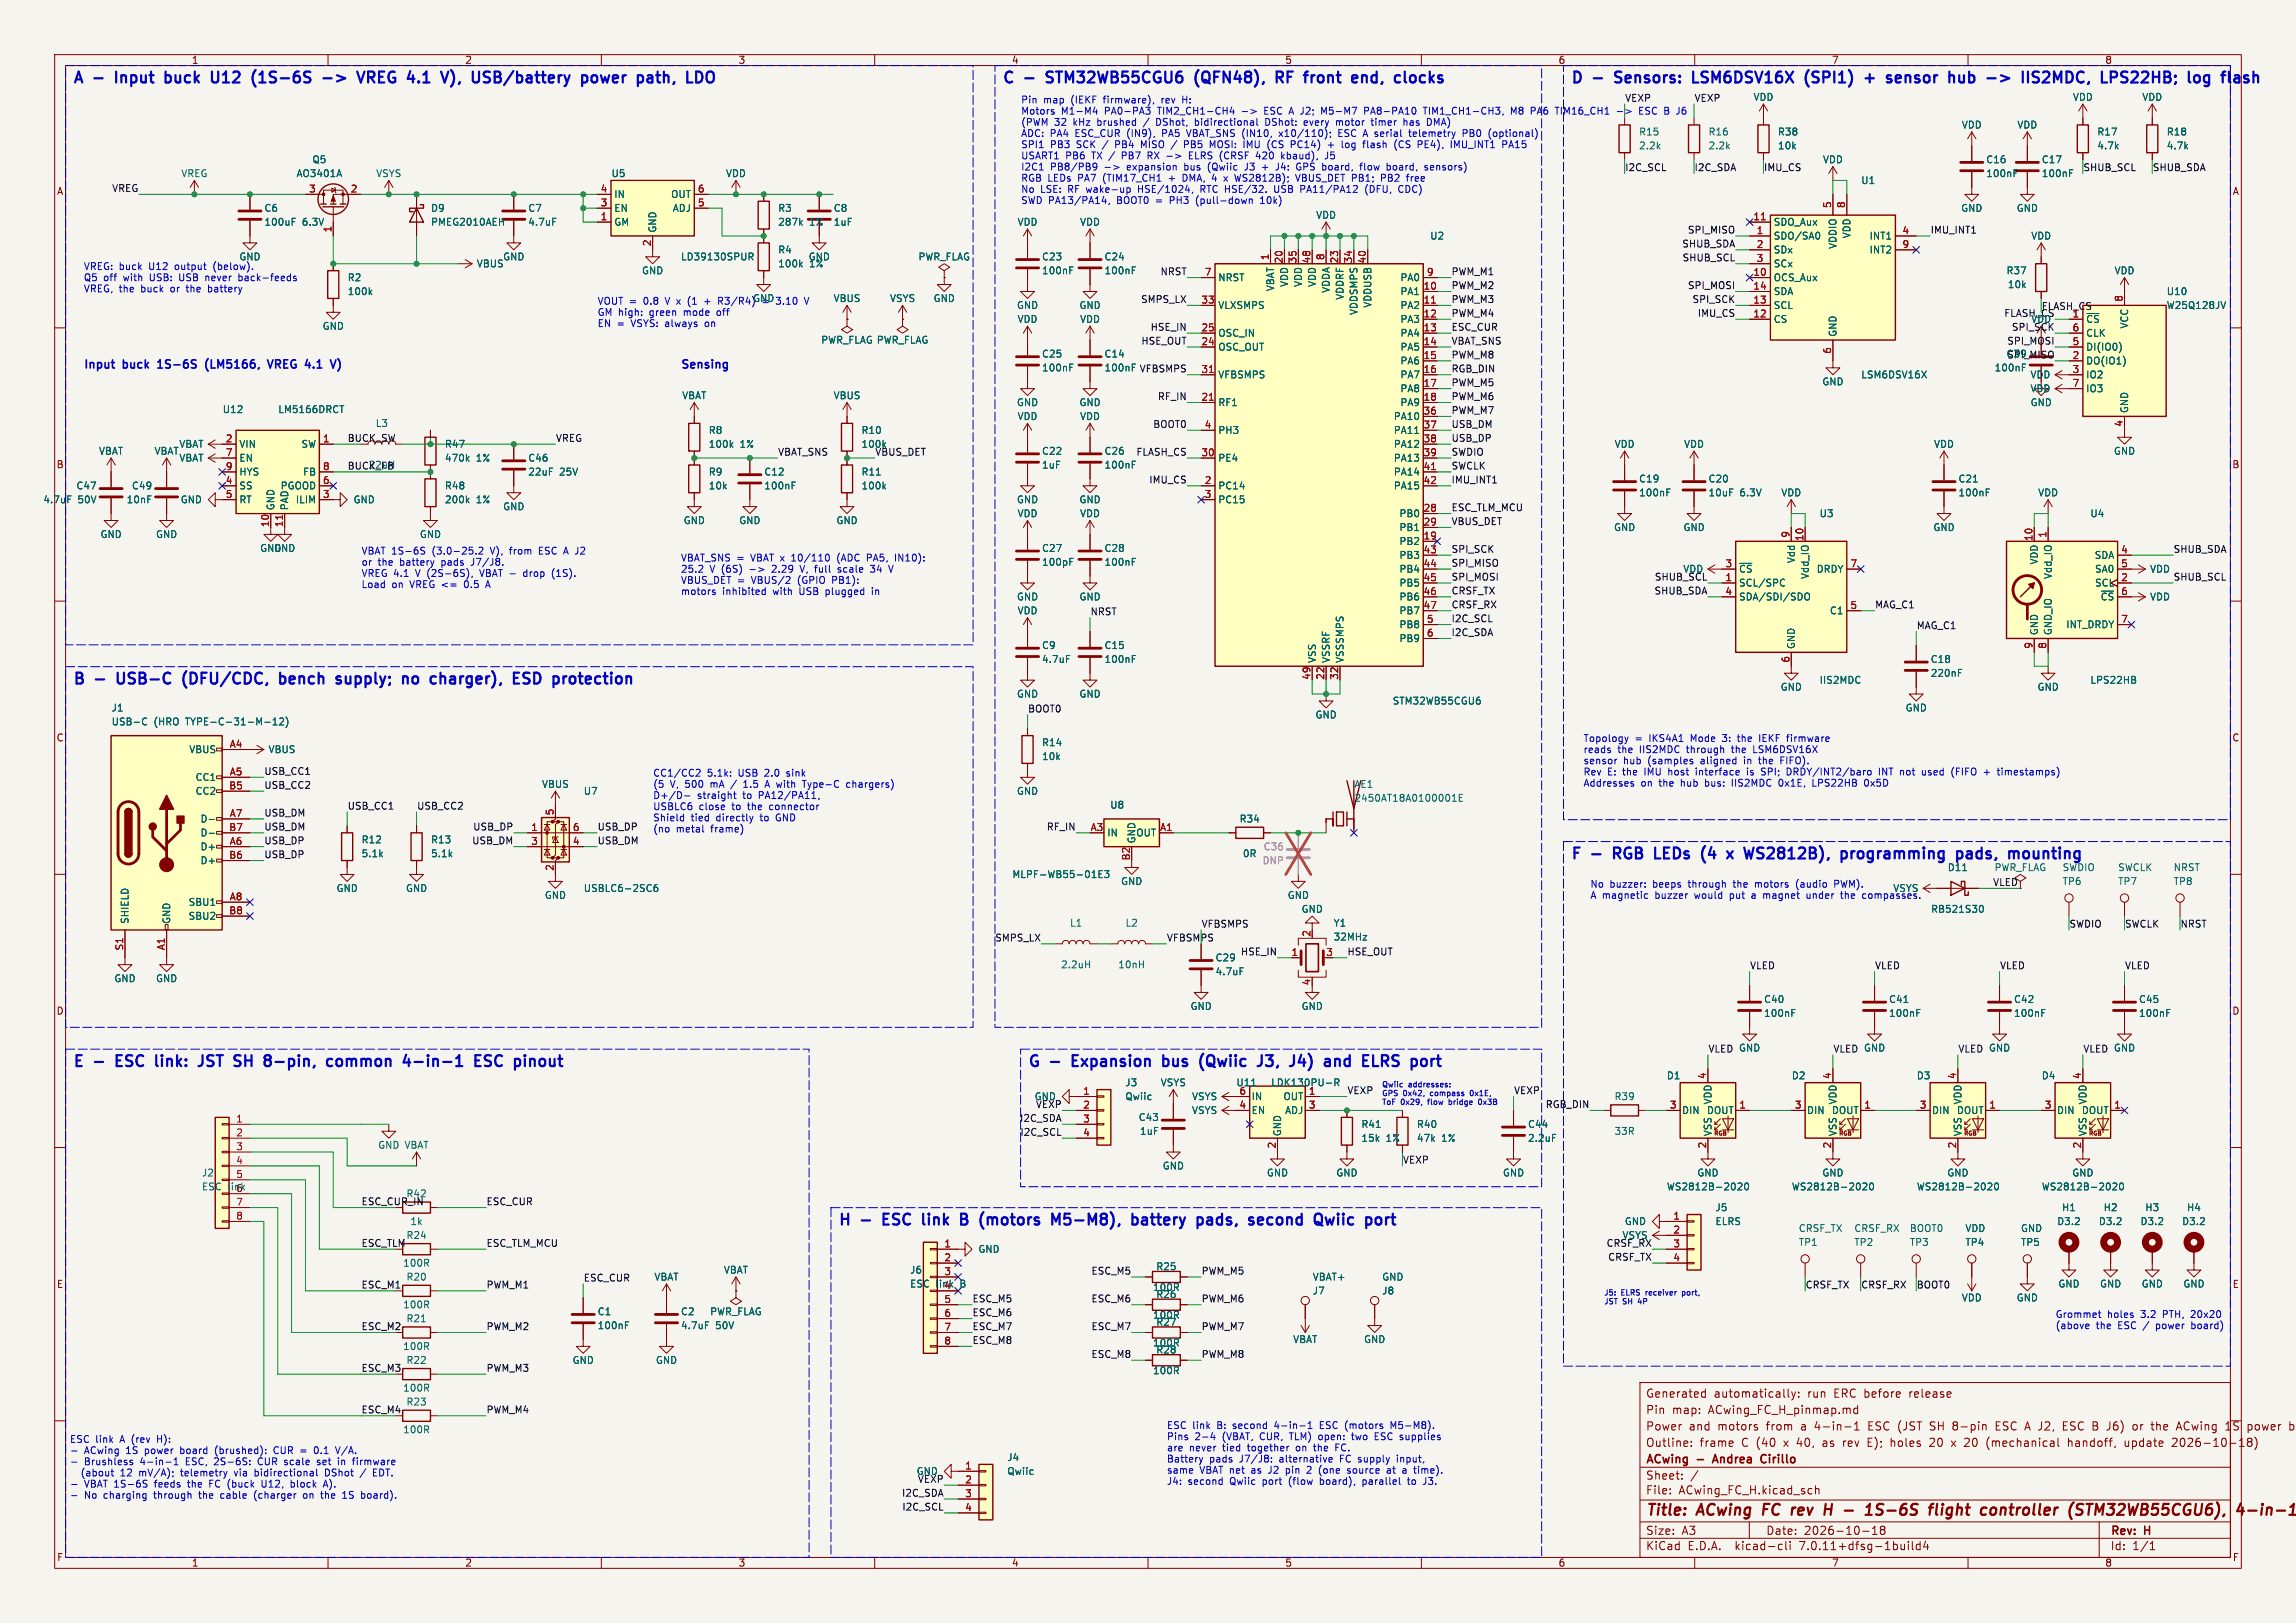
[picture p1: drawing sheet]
<svg xmlns="http://www.w3.org/2000/svg" width="420mm" height="297mm" viewBox="0 0 420 297" stroke-linecap="round" stroke-linejoin="round" font-family="sans-serif">
<defs><g id="words">
<g font-size="2.8" fill="#0000c2">
<text x="13.3" y="16.2">A</text>
<text x="22.1" y="16.2">Input</text>
<text x="32" y="16.2">buck</text>
<text x="41.2" y="16.2">U12</text>
<text x="49.5" y="16.2">(1S-6S</text>
<text x="70.5" y="16.2">VREG</text>
<text x="80.3" y="16.2">4.1</text>
<text x="87.4" y="16.2">V),</text>
<text x="93.7" y="16.2">USB/battery</text>
<text x="114.5" y="16.2">power</text>
<text x="125.5" y="16.2">path,</text>
<text x="183.3" y="16.2">C</text>
<text x="192.4" y="16.2">STM32WB55CGU6</text>
<text x="220.3" y="16.2">(QFN48),</text>
<text x="236" y="16.2">RF</text>
<text x="242" y="16.2">front</text>
<text x="251.5" y="16.2">end,</text>
<text x="260.1" y="16.2">clocks</text>
<text x="287.3" y="16.2">D</text>
<text x="296.4" y="16.2">Sensors:</text>
<text x="311.4" y="16.2">LSM6DSV16X</text>
<text x="332.8" y="16.2">(SPI1)</text>
<text x="344.5" y="16.2">+</text>
<text x="349.3" y="16.2">sensor</text>
<text x="361.4" y="16.2">hub</text>
<text x="369.2" y="16.2">-&gt;</text>
<text x="376.5" y="16.2">IIS2MDC,</text>
<text x="391.7" y="16.2">LPS22HB;</text>
<text x="408.4" y="16.2">log</text>
<text x="13.3" y="126.2">B</text>
<text x="22.4" y="126.2">USB-C</text>
<text x="35.2" y="126.2">(DFU/CDC,</text>
<text x="53.7" y="126.2">bench</text>
<text x="64.9" y="126.2">supply;</text>
<text x="77.8" y="126.2">no</text>
<text x="83.7" y="126.2">charger),</text>
<text x="99.7" y="126.2">ESD</text>
<text x="107.7" y="126.2">protection</text>
<text x="287.3" y="158.2">F</text>
<text x="296.1" y="158.2">RGB</text>
<text x="304.4" y="158.2">LEDs</text>
<text x="313.8" y="158.2">(4</text>
<text x="319.4" y="158.2">x</text>
<text x="323.3" y="158.2">WS2812B),</text>
<text x="363.7" y="158.2">pads,</text>
<text x="374" y="158.2">mounting</text>
<text x="13.3" y="196.2">E</text>
<text x="22.2" y="196.2">ESC</text>
<text x="30.2" y="196.2">link:</text>
<text x="38.9" y="196.2">JST</text>
<text x="46.2" y="196.2">SH</text>
<text x="52.5" y="196.2">8-pin,</text>
<text x="64.8" y="196.2">common</text>
<text x="79.6" y="196.2">4-in-1</text>
<text x="93.4" y="196.2">ESC</text>
<text x="101.5" y="196.2">pinout</text>
<text x="188" y="196.2">G</text>
<text x="197.1" y="196.2">Expansion</text>
<text x="214.5" y="196.2">bus</text>
<text x="222" y="196.2">(Qwiic</text>
<text x="247.3" y="196.2">and</text>
<text x="255" y="196.2">ELRS</text>
<text x="153.3" y="225.2">H</text>
<text x="162.5" y="225.2">ESC</text>
<text x="170.5" y="225.2">link</text>
<text x="178.3" y="225.2">B</text>
<text x="182.6" y="225.2">(motors</text>
<text x="196.5" y="225.2">M5-M8),</text>
<text x="212" y="225.2">battery</text>
<text x="224.7" y="225.2">pads,</text>
<text x="235" y="225.2">second</text>
<text x="247.8" y="225.2">Qwiic</text>
</g>
<g font-size="2.8" fill="#006464">
<text x="341.7" y="158.2">programming</text>
<text x="233.5" y="196.2">J3,</text>
<text x="240.2" y="196.2">J4)</text>
</g>
<g font-size="2.8" fill="#840000">
<text x="301" y="277.9">Title:</text>
<text x="310.6" y="277.9">ACwing</text>
<text x="323.4" y="277.9">FC</text>
<text x="329.4" y="277.9">rev</text>
<text x="336.2" y="277.9">H</text>
<text x="340.6" y="277.9">-</text>
<text x="345.4" y="277.9">1S-6S</text>
<text x="357.8" y="277.9">flight</text>
<text x="368.1" y="277.9">controller</text>
<text x="385" y="277.9">(STM32WB55CGU6),</text>
<text x="416.5" y="277.9">4-in</text>
</g>
<g font-size="2.1" fill="#0000c2">
<text x="15.2" y="68.2">Input</text>
<text x="22.6" y="68.2">buck</text>
<text x="29.6" y="68.2">1S-6S</text>
<text x="38.9" y="68.2">(LM5166,</text>
<text x="51" y="68.2">VREG</text>
<text x="58.4" y="68.2">4.1</text>
<text x="124.5" y="68.2">Sensing</text>
</g>
<g font-size="2.1" fill="#840000">
<text x="301" y="256">Generated</text>
<text x="313.5" y="256">automatically:</text>
<text x="330.7" y="256">run</text>
<text x="335.7" y="256">ERC before</text>
<text x="349.7" y="256">release</text>
<text x="301" y="262">Power</text>
<text x="301" y="259">Pin</text>
<text x="305.9" y="259">map:</text>
<text x="308.9" y="262">and</text>
<text x="312.6" y="259">ACwing_FC_H_pinmap.md</text>
<text x="314.3" y="262">motors</text>
<text x="323.3" y="262">from</text>
<text x="329.8" y="262">a</text>
<text x="332.4" y="262">4-in-1</text>
<text x="342.4" y="262">ESC (JST</text>
<text x="354" y="262">SH 8-pin</text>
<text x="366.3" y="262">ESC A J2,</text>
<text x="379" y="262">ESC B J6)</text>
<text x="392.3" y="262">or</text>
<text x="395.9" y="262">the</text>
<text x="400.7" y="262">ACwing</text>
<text x="409.8" y="262">1S</text>
<text x="413.9" y="262">power</text>
<text x="301" y="268.2">ACwing</text>
<text x="301" y="265">Outline:</text>
<text x="310.9" y="265">frame</text>
<text x="314.1" y="268.2">Andrea</text>
<text x="318.7" y="265">C (40</text>
<text x="323.4" y="268.2">Cirillo</text>
<text x="326.6" y="265">x</text>
<text x="329.1" y="265">40,</text>
<text x="334" y="265">as</text>
<text x="337.9" y="265">rev</text>
<text x="342.5" y="265">E);</text>
<text x="346.9" y="265">holes</text>
<text x="354.2" y="265">20</text>
<text x="358.4" y="265">x</text>
<text x="360.9" y="265">20</text>
<text x="365" y="265">(mechanical</text>
<text x="380.1" y="265">handoff,</text>
<text x="390.6" y="265">update</text>
<text x="399.5" y="265">2026-10-18)</text>
<text x="301" y="273.7">File:</text>
<text x="301" y="271">Sheet:</text>
<text x="307.1" y="273.7">ACwing_FC_H.kicad_sch</text>
<text x="301" y="281.1">Size:</text>
<text x="307.6" y="281.1">A3</text>
<text x="323" y="281.1">Date:</text>
<text x="330" y="281.1">2026-10-18</text>
<text x="386" y="281.3">Rev:</text>
<text x="392.4" y="281.3">H</text>
<text x="301" y="283.9">KiCad</text>
<text x="308.7" y="283.9">E.D.A.</text>
<text x="317.6" y="283.9">kicad-cli</text>
<text x="329.5" y="283.9">7.0.11+dfsg-1build4</text>
<text x="386" y="283.9">Id:</text>
<text x="390.1" y="283.9">1/1</text>
</g>
<g font-size="1.8" fill="#840000">
<text x="35" y="11.9">1</text>
<text x="85" y="11.9">2</text>
<text x="135" y="11.9">3</text>
<text x="185" y="11.9">4</text>
<text x="235" y="11.9">5</text>
<text x="285" y="11.9">6</text>
<text x="335" y="11.9">7</text>
<text x="385" y="11.9">8</text>
<text x="10.3" y="35.9">A</text>
<text x="408.3" y="35.9">A</text>
<text x="10.3" y="85.9">B</text>
<text x="408.2" y="85.9">B</text>
<text x="10.3" y="135.9">C</text>
<text x="408.2" y="135.9">C</text>
<text x="10.3" y="185.9">D</text>
<text x="408.2" y="185.9">D</text>
<text x="10.3" y="235.9">E</text>
<text x="408.3" y="235.9">E</text>
<text x="10.3" y="285.9">F</text>
<text x="35" y="286.9">1</text>
<text x="85" y="286.9">2</text>
<text x="135" y="286.9">3</text>
<text x="185" y="286.9">4</text>
<text x="235" y="286.9">5</text>
<text x="285" y="286.9">6</text>
<text x="335" y="286.9">7</text>
<text x="385" y="286.9">8</text>
<text x="408.3" y="285.9">F</text>
</g>
<g font-size="1.8" fill="#0000c2">
<text x="186.7" y="19.3">Pin</text>
<text x="186.7" y="21.3">Motors</text>
<text x="186.7" y="23.3">(PWM</text>
<text x="190.9" y="19.3">map</text>
<text x="192.9" y="23.3">32</text>
<text x="194.2" y="21.3">M1-M4</text>
<text x="196" y="19.3">(IEKF</text>
<text x="196.5" y="23.3">kHz</text>
<text x="201" y="23.3">brushed</text>
<text x="202.2" y="19.3">firmware),</text>
<text x="202.2" y="21.3">PA0-PA3</text>
<text x="209.7" y="23.3">/</text>
<text x="212.1" y="21.3">TIM2_CH1-CH4</text>
<text x="212.2" y="23.3">DShot,</text>
<text x="213" y="19.3">rev</text>
<text x="217" y="19.3">H:</text>
<text x="219.5" y="23.3">bidirectional</text>
<text x="227.7" y="21.3">-&gt;</text>
<text x="232" y="21.3">ESC A J2;</text>
<text x="232.6" y="23.3">DShot:</text>
<text x="239.8" y="23.3">every</text>
<text x="243" y="21.3">M5-M7</text>
<text x="245.9" y="23.3">motor</text>
<text x="251.1" y="21.3">PA8-PA10</text>
<text x="252.6" y="23.3">timer</text>
<text x="258.7" y="23.3">has</text>
<text x="262.1" y="21.3">TIM1_CH1-CH3,</text>
<text x="263.2" y="23.3">DMA)</text>
<text x="278.3" y="21.3">M8</text>
<text x="282.1" y="21.3">PA6</text>
<text x="286.9" y="21.3">TIM16_CH1</text>
<text x="302.6" y="21.3">ESC B</text>
<text x="186.7" y="25.4">ADC: PA4</text>
<text x="186.7" y="27.4">SPI1</text>
<text x="186.7" y="29.5">USART1</text>
<text x="192.2" y="27.4">PB3</text>
<text x="194.9" y="29.5">PB6</text>
<text x="196.8" y="25.4">ESC_CUR (IN9),</text>
<text x="197.1" y="27.4">SCK</text>
<text x="199.9" y="29.5">TX /</text>
<text x="202" y="27.4">/</text>
<text x="204.5" y="27.4">PB4</text>
<text x="205.7" y="29.5">PB7</text>
<text x="209.4" y="27.4">MISO</text>
<text x="210.6" y="29.5">RX -&gt;</text>
<text x="213.1" y="25.4">PA5</text>
<text x="217.7" y="27.4">PB5</text>
<text x="217.8" y="25.4">VBAT_SNS (IN10,</text>
<text x="218.6" y="29.5">ELRS (CRSF</text>
<text x="222.6" y="27.4">MOSI:</text>
<text x="229" y="27.4">IMU</text>
<text x="231.3" y="29.5">420</text>
<text x="233.5" y="27.4">(CS</text>
<text x="235.1" y="25.4">x10/110);</text>
<text x="236.1" y="29.5">kbaud),</text>
<text x="238" y="27.4">PC14)</text>
<text x="244.3" y="29.5">J5</text>
<text x="245" y="27.4">+</text>
<text x="246.1" y="25.4">ESC A serial</text>
<text x="247.8" y="27.4">log</text>
<text x="251.9" y="27.4">flash</text>
<text x="257.8" y="27.4">(CS</text>
<text x="259.7" y="25.4">telemetry</text>
<text x="262.3" y="27.4">PE4),</text>
<text x="268.5" y="27.4">IMU_INT1</text>
<text x="269.7" y="25.4">PB0</text>
<text x="274.6" y="25.4">(optional)</text>
<text x="278.2" y="27.4">PA15</text>
<text x="186.7" y="31.5">I2C1</text>
<text x="186.7" y="33.6">RGB LEDs</text>
<text x="186.7" y="35.6">No</text>
<text x="190.3" y="35.6">LSE:</text>
<text x="192.2" y="31.5">PB8/PB9</text>
<text x="195.5" y="35.6">RF wake-up</text>
<text x="197.3" y="33.6">PA7</text>
<text x="202.1" y="33.6">(TIM17_CH1</text>
<text x="202.2" y="31.5">-&gt;</text>
<text x="206.5" y="31.5">expansion</text>
<text x="208.7" y="35.6">HSE/1024,</text>
<text x="214.3" y="33.6">+</text>
<text x="217" y="33.6">DMA, 4</text>
<text x="217.1" y="31.5">bus</text>
<text x="220.3" y="35.6">RTC HSE/32.</text>
<text x="221.6" y="31.5">(Qwiic</text>
<text x="225" y="33.6">x</text>
<text x="227.2" y="33.6">WS2812B);</text>
<text x="228.6" y="31.5">J3</text>
<text x="232" y="31.5">+</text>
<text x="234.2" y="35.6">USB</text>
<text x="234.7" y="31.5">J4:</text>
<text x="238.6" y="33.6">VBUS_DET PB1;</text>
<text x="238.7" y="31.5">GPS board,</text>
<text x="239.2" y="35.6">PA11/PA12</text>
<text x="250.7" y="31.5">flow</text>
<text x="251.2" y="35.6">(DFU,</text>
<text x="254.5" y="33.6">PB2</text>
<text x="255.8" y="31.5">board,</text>
<text x="257.5" y="35.6">CDC)</text>
<text x="259.5" y="33.6">free</text>
<text x="262.9" y="31.5">sensors)</text>
<text x="186.7" y="37.7">SWD PA13/PA14,</text>
<text x="204.5" y="37.7">BOOT0</text>
<text x="211.7" y="37.7">=</text>
<text x="214.5" y="37.7">PH3</text>
<text x="219.5" y="37.7">(pull-down</text>
<text x="231.5" y="37.7">10k)</text>
<text x="15.2" y="49.7">VREG: buck</text>
<text x="15.2" y="51.8">Q5</text>
<text x="15.2" y="53.8">VREG, the</text>
<text x="19" y="51.8">off</text>
<text x="22.7" y="51.8">with</text>
<text x="25.9" y="53.8">buck</text>
<text x="27.4" y="49.7">U12</text>
<text x="27.7" y="51.8">USB:</text>
<text x="31.5" y="53.8">or</text>
<text x="32.3" y="49.7">output</text>
<text x="33.3" y="51.8">USB</text>
<text x="34.6" y="53.8">the</text>
<text x="38.3" y="51.8">never</text>
<text x="38.8" y="53.8">battery</text>
<text x="39.5" y="49.7">(below).</text>
<text x="44.5" y="51.8">back-feeds</text>
<text x="109.2" y="56.1">VOUT =</text>
<text x="109.2" y="58.1">GM high:</text>
<text x="117.9" y="56.1">0.8</text>
<text x="118.9" y="58.1">green</text>
<text x="122" y="56.1">V x</text>
<text x="125.4" y="58.1">mode</text>
<text x="126.5" y="56.1">(1</text>
<text x="129.7" y="56.1">+</text>
<text x="131.6" y="58.1">off</text>
<text x="132.5" y="56.1">R3/R4)</text>
<text x="143.5" y="56.1">3.10</text>
<text x="109.2" y="60.2">EN =</text>
<text x="115.6" y="60.2">VSYS: always</text>
<text x="129.4" y="60.2">on</text>
<text x="66" y="101.8">VBAT 1S-6S</text>
<text x="79.2" y="101.8">(3.0-25.2</text>
<text x="90.1" y="101.8">V),</text>
<text x="93.8" y="101.8">from</text>
<text x="99.3" y="101.8">ESC A J2</text>
<text x="66" y="103.9">or</text>
<text x="66" y="105.9">VREG 4.1</text>
<text x="66" y="107.9">Load</text>
<text x="69.1" y="103.9">the</text>
<text x="71.7" y="107.9">on</text>
<text x="73.3" y="103.9">battery</text>
<text x="75.2" y="107.9">VREG &lt;=</text>
<text x="76.2" y="105.9">V (2S-6S),</text>
<text x="81" y="103.9">pads</text>
<text x="85.4" y="107.9">0.5</text>
<text x="86.7" y="103.9">J7/J8.</text>
<text x="88.3" y="105.9">VBAT -</text>
<text x="89.6" y="107.9">A</text>
<text x="96.7" y="105.9">drop</text>
<text x="102.1" y="105.9">(1S).</text>
<text x="124.5" y="103.1">VBAT_SNS =</text>
<text x="124.5" y="105.1">25.2</text>
<text x="124.5" y="107.2">VBUS_DET =</text>
<text x="129.9" y="105.1">V (6S)</text>
<text x="137.4" y="105.1">-&gt;</text>
<text x="137.5" y="103.1">VBAT x</text>
<text x="137.6" y="107.2">VBUS/2</text>
<text x="141.7" y="105.1">2.29</text>
<text x="145.3" y="103.1">10/110</text>
<text x="146.2" y="107.2">(GPIO</text>
<text x="147.1" y="105.1">V, full</text>
<text x="152.7" y="107.2">PB1):</text>
<text x="153.8" y="103.1">(ADC</text>
<text x="154.4" y="105.1">scale</text>
<text x="159.5" y="103.1">PA5,</text>
<text x="160.6" y="105.1">34</text>
<text x="164.8" y="103.1">IN10):</text>
<text x="124.5" y="109.2">motors</text>
<text x="132.2" y="109.2">inhibited</text>
<text x="141.6" y="109.2">with</text>
<text x="146.5" y="109.2">USB</text>
<text x="151.5" y="109.2">plugged</text>
<text x="160.2" y="109.2">in</text>
<text x="289.6" y="136.1">Topology</text>
<text x="299.1" y="136.1">=</text>
<text x="301.8" y="136.1">IKS4A1</text>
<text x="309.6" y="136.1">Mode</text>
<text x="315.6" y="136.1">3:</text>
<text x="318.6" y="136.1">the</text>
<text x="322.7" y="136.1">IEKF</text>
<text x="328" y="136.1">firmware</text>
<text x="119.4" y="142.4">CC1/CC2</text>
<text x="129.4" y="142.4">5.1k:</text>
<text x="135.2" y="142.4">USB</text>
<text x="140.2" y="142.4">2.0</text>
<text x="144.4" y="142.4">sink</text>
<text x="289.6" y="138.1">reads</text>
<text x="289.6" y="140.2">sensor</text>
<text x="289.6" y="142.2">Rev</text>
<text x="294.1" y="142.2">E:</text>
<text x="295.9" y="138.1">the</text>
<text x="297" y="140.2">hub</text>
<text x="297" y="142.2">the</text>
<text x="300.1" y="138.1">IIS2MDC</text>
<text x="301.1" y="142.2">IMU</text>
<text x="301.6" y="140.2">(samples</text>
<text x="305.7" y="142.2">host</text>
<text x="308.9" y="138.1">through</text>
<text x="310.9" y="142.2">interface</text>
<text x="311.4" y="140.2">aligned</text>
<text x="317.3" y="138.1">the</text>
<text x="319.5" y="140.2">in</text>
<text x="320.5" y="142.2">is</text>
<text x="321.4" y="138.1">LSM6DSV16X</text>
<text x="322.4" y="140.2">the</text>
<text x="323.3" y="142.2">SPI;</text>
<text x="326.6" y="140.2">FIFO).</text>
<text x="328.1" y="142.2">DRDY/INT2/baro</text>
<text x="345.2" y="142.2">INT not</text>
<text x="353.5" y="142.2">used</text>
<text x="359.1" y="142.2">(FIFO</text>
<text x="365.2" y="142.2">+</text>
<text x="367.9" y="142.2">timestamps)</text>
<text x="119.4" y="144.5">(5</text>
<text x="119.4" y="146.5">D+/D-</text>
<text x="119.4" y="148.6">USBLC6</text>
<text x="122.6" y="144.5">V, 500</text>
<text x="127.6" y="146.5">straight</text>
<text x="127.9" y="148.6">close</text>
<text x="130.3" y="144.5">mA</text>
<text x="134.1" y="148.6">to</text>
<text x="134.2" y="144.5">/</text>
<text x="136.1" y="146.5">to</text>
<text x="136.7" y="144.5">1.5</text>
<text x="137.1" y="148.6">the</text>
<text x="139.1" y="146.5">PA12/PA11,</text>
<text x="140.9" y="144.5">A with</text>
<text x="141.2" y="148.6">connector</text>
<text x="148.2" y="144.5">Type-C</text>
<text x="156.3" y="144.5">chargers)</text>
<text x="289.6" y="144.3">Addresses</text>
<text x="300.2" y="144.3">on</text>
<text x="303.6" y="144.3">the</text>
<text x="307.8" y="144.3">hub</text>
<text x="312.4" y="144.3">bus:</text>
<text x="317.5" y="144.3">IIS2MDC</text>
<text x="326.3" y="144.3">0x1E,</text>
<text x="332.7" y="144.3">LPS22HB</text>
<text x="342.3" y="144.3">0x5D</text>
<text x="119.4" y="150.6">Shield</text>
<text x="119.4" y="152.7">(no</text>
<text x="123.7" y="152.7">metal</text>
<text x="126.4" y="150.6">tied</text>
<text x="130.2" y="152.7">frame)</text>
<text x="131.2" y="150.6">directly</text>
<text x="139.4" y="150.6">to</text>
<text x="142.4" y="150.6">GND</text>
<text x="377.2" y="159.6">SWDIO</text>
<text x="290.8" y="162.8">No</text>
<text x="290.8" y="164.8">A magnetic</text>
<text x="294.5" y="162.8">buzzer:</text>
<text x="302.5" y="162.8">beeps</text>
<text x="302.9" y="164.8">buzzer</text>
<text x="309.2" y="162.8">through</text>
<text x="310.3" y="164.8">would</text>
<text x="316.9" y="164.8">put</text>
<text x="317.6" y="162.8">the</text>
<text x="321.1" y="164.8">a</text>
<text x="321.7" y="162.8">motors</text>
<text x="323.4" y="164.8">magnet</text>
<text x="329.4" y="162.8">(audio</text>
<text x="331.6" y="164.8">under</text>
<text x="336.6" y="162.8">PWM).</text>
<text x="338.1" y="164.8">the</text>
<text x="342.2" y="164.8">compasses.</text>
<text x="375.9" y="241.5">Grommet</text>
<text x="375.9" y="243.6">(above</text>
<text x="383.4" y="243.6">the</text>
<text x="385.5" y="241.5">holes</text>
<text x="387.6" y="243.6">ESC /</text>
<text x="391.7" y="241.5">3.2</text>
<text x="394.9" y="243.6">power</text>
<text x="395.9" y="241.5">PTH,</text>
<text x="401.3" y="241.5">20x20</text>
<text x="401.5" y="243.6">board)</text>
<text x="213.4" y="261.8">ESC link</text>
<text x="213.4" y="263.9">Pins</text>
<text x="218.6" y="263.9">2-4</text>
<text x="222.8" y="261.8">B:</text>
<text x="223.7" y="263.9">(VBAT,</text>
<text x="225.8" y="261.8">second</text>
<text x="230.8" y="263.9">CUR,</text>
<text x="233.6" y="261.8">4-in-1</text>
<text x="236.4" y="263.9">TLM)</text>
<text x="241.9" y="263.9">open:</text>
<text x="242.1" y="261.8">ESC (motors</text>
<text x="248.2" y="263.9">two</text>
<text x="252.6" y="263.9">ESC supplies</text>
<text x="255.5" y="261.8">M5-M8).</text>
<text x="12.7" y="264.4">ESC link</text>
<text x="15.4" y="266.4">ACwing</text>
<text x="15.4" y="268.5">Brushless</text>
<text x="22.1" y="264.4">A (rev</text>
<text x="23.2" y="266.4">1S</text>
<text x="25.8" y="268.5">4-in-1</text>
<text x="26.8" y="266.4">power</text>
<text x="29.2" y="264.4">H):</text>
<text x="33.5" y="266.4">board</text>
<text x="34.3" y="268.5">ESC,</text>
<text x="39.7" y="268.5">2S-6S:</text>
<text x="40" y="266.4">(brushed):</text>
<text x="47.9" y="268.5">CUR scale</text>
<text x="51" y="266.4">CUR =</text>
<text x="58.8" y="266.4">0.1</text>
<text x="59.1" y="268.5">set</text>
<text x="63" y="266.4">V/A.</text>
<text x="63.1" y="268.5">in</text>
<text x="66.1" y="268.5">firmware</text>
<text x="213.4" y="265.9">are</text>
<text x="213.4" y="268">Battery</text>
<text x="217.6" y="265.9">never</text>
<text x="221.2" y="268">pads</text>
<text x="223.8" y="265.9">tied</text>
<text x="226.9" y="268">J7/J8:</text>
<text x="228.5" y="265.9">together</text>
<text x="234.3" y="268">alternative</text>
<text x="237.6" y="265.9">on</text>
<text x="241" y="265.9">the</text>
<text x="245.2" y="265.9">FC.</text>
<text x="245.6" y="268">FC supply</text>
<text x="256.4" y="268">input,</text>
<text x="15" y="270.5">(about</text>
<text x="15.4" y="272.5">VBAT 1S-6S</text>
<text x="15.4" y="274.6">No</text>
<text x="19.1" y="274.6">charging</text>
<text x="22.4" y="270.5">12</text>
<text x="26" y="270.5">mV/A);</text>
<text x="28.5" y="274.6">through</text>
<text x="28.6" y="272.5">feeds</text>
<text x="33.8" y="270.5">telemetry</text>
<text x="34.9" y="272.5">the</text>
<text x="36.9" y="274.6">the</text>
<text x="39" y="272.5">FC (buck</text>
<text x="41.1" y="274.6">cable</text>
<text x="43.8" y="270.5">via</text>
<text x="47.4" y="274.6">(charger</text>
<text x="47.7" y="270.5">bidirectional</text>
<text x="49" y="272.5">U12,</text>
<text x="54.5" y="272.5">block</text>
<text x="56.6" y="274.6">on</text>
<text x="60" y="274.6">the</text>
<text x="60.7" y="272.5">A).</text>
<text x="60.8" y="270.5">DShot</text>
<text x="64.2" y="274.6">1S</text>
<text x="67.8" y="274.6">board).</text>
<text x="69.9" y="270.5">EDT.</text>
<text x="213.4" y="270">same</text>
<text x="213.4" y="272.1">J4:</text>
<text x="217.3" y="272.1">second</text>
<text x="219.5" y="270">VBAT net</text>
<text x="225.1" y="272.1">Qwiic</text>
<text x="229.2" y="270">as</text>
<text x="231.3" y="272.1">port</text>
<text x="232.6" y="270">J2</text>
<text x="235.9" y="270">pin</text>
<text x="236.2" y="272.1">(flow</text>
<text x="240" y="270">2</text>
<text x="242.1" y="272.1">board),</text>
<text x="242.4" y="270">(one</text>
<text x="247.8" y="270">source</text>
<text x="250.1" y="272.1">parallel</text>
<text x="255.2" y="270">at</text>
<text x="258.3" y="270">a</text>
<text x="258.6" y="272.1">to</text>
<text x="260.6" y="270">time).</text>
<text x="261.7" y="272.1">J3.</text>
</g>
<g font-size="1.8" fill="#0f0f0f">
<text x="297.2" y="18.7">VEXP</text>
<text x="309.9" y="18.7">VEXP</text>
<text x="20.4" y="35.2">VREG</text>
<text x="297.2" y="31.4">I2C_SCL</text>
<text x="309.9" y="31.4">I2C_SDA</text>
<text x="322.6" y="31.4">IMU_CS</text>
<text x="381" y="31.4">SHUB_SCL</text>
<text x="393.7" y="31.4">SHUB_SDA</text>
<text x="307.6" y="45.4">SHUB_SDA</text>
<text x="307.7" y="47.9">SHUB_SCL</text>
<text x="308.6" y="42.8">SPI_MISO</text>
<text x="353.1" y="42.8">IMU_INT1</text>
<text x="212.2" y="50.5">NRST</text>
<text x="265.4" y="50.5">PWM_M1</text>
<text x="265.4" y="53">PWM_M2</text>
<text x="308.6" y="53">SPI_MOSI</text>
<text x="208.6" y="55.5">SMPS_LX</text>
<text x="265.4" y="58.1">PWM_M4</text>
<text x="265.4" y="55.5">PWM_M3</text>
<text x="309.5" y="55.5">SPI_SCK</text>
<text x="310.5" y="58.1">IMU_CS</text>
<text x="366.5" y="58.1">FLASH_CS</text>
<text x="373.4" y="56.8">FLASH_CS</text>
<text x="208.7" y="63.2">HSE_OUT</text>
<text x="210.4" y="60.6">HSE_IN</text>
<text x="265.4" y="60.6">ESC_CUR</text>
<text x="265.4" y="63.2">VBAT_SNS</text>
<text x="265.4" y="65.7">PWM_M8</text>
<text x="367.1" y="65.7">SPI_MISO</text>
<text x="367.1" y="63.2">SPI_MOSI</text>
<text x="367.9" y="60.6">SPI_SCK</text>
<text x="208.4" y="68.2">VFBSMPS</text>
<text x="265.4" y="68.2">RGB_DIN</text>
<text x="265.4" y="70.8">PWM_M5</text>
<text x="211.7" y="73.3">RF_IN</text>
<text x="265.4" y="75.9">PWM_M7</text>
<text x="265.4" y="73.3">PWM_M6</text>
<text x="101.6" y="80.9">VREG</text>
<text x="142.2" y="83.5">VBAT_SNS</text>
<text x="160" y="83.5">VBUS_DET</text>
<text x="207.8" y="83.5">FLASH_CS</text>
<text x="210.9" y="78.4">BOOT0</text>
<text x="265.4" y="83.5">SWDIO</text>
<text x="265.4" y="80.9">USB_DP</text>
<text x="265.4" y="78.4">USB_DM</text>
<text x="63.5" y="86">BUCK_FB</text>
<text x="67.3" y="86">22uH</text>
<text x="210.1" y="88.6">IMU_CS</text>
<text x="265.4" y="88.6">IMU_INT1</text>
<text x="265.4" y="86">SWCLK</text>
<text x="265.4" y="93.6">ESC_TLM_MCU</text>
<text x="265.4" y="101.3">SPI_SCK</text>
<text x="265.4" y="96.2">VBUS_DET</text>
<text x="397.5" y="101.3">SHUB_SDA</text>
<text x="265.4" y="106.3">SPI_MOSI</text>
<text x="265.4" y="103.8">SPI_MISO</text>
<text x="302.6" y="106.3">SHUB_SCL</text>
<text x="397.5" y="106.3">SHUB_SCL</text>
<text x="199.4" y="112.7">NRST</text>
<text x="265.4" y="108.9">CRSF_TX</text>
<text x="265.4" y="111.4">CRSF_RX</text>
<text x="265.4" y="114">I2C_SCL</text>
<text x="302.5" y="108.9">SHUB_SDA</text>
<text x="342.9" y="111.4">MAG_C1</text>
<text x="265.4" y="116.5">I2C_SDA</text>
<text x="350.5" y="115.2">MAG_C1</text>
<text x="188" y="130.5">BOOT0</text>
<text x="48.3" y="141.9">USB_CC1</text>
<text x="48.3" y="144.4">USB_CC2</text>
<text x="48.3" y="149.5">USB_DM</text>
<text x="63.5" y="148.2">USB_CC1</text>
<text x="76.2" y="148.2">USB_CC2</text>
<text x="48.3" y="152.1">USB_DM</text>
<text x="48.3" y="154.6">USB_DP</text>
<text x="86.3" y="154.6">USB_DM</text>
<text x="86.5" y="152.1">USB_DP</text>
<text x="109.2" y="154.6">USB_DM</text>
<text x="109.2" y="152.1">USB_DP</text>
<text x="191.4" y="152.1">RF_IN</text>
<text x="48.3" y="157.1">USB_DP</text>
<text x="364.5" y="162.2">VLED</text>
<text x="182" y="172.4">SMPS_LX</text>
<text x="213.4" y="172.4">VFBSMPS</text>
<text x="219.7" y="169.8">VFBSMPS</text>
<text x="378.5" y="169.8">SWDIO</text>
<text x="388.6" y="169.8">SWCLK</text>
<text x="398.8" y="169.8">NRST</text>
<text x="226.9" y="174.9">HSE_IN</text>
<text x="246.4" y="174.9">HSE_OUT</text>
<text x="320" y="177.5">VLED</text>
<text x="342.9" y="177.5">VLED</text>
<text x="365.8" y="177.5">VLED</text>
<text x="388.6" y="177.5">VLED</text>
<text x="312.4" y="192.7">VLED GND</text>
<text x="335.3" y="192.7">VLED GND</text>
<text x="358.1" y="192.7">VLED GND</text>
<text x="381" y="192.7">VLED GND</text>
<text x="189.4" y="202.9">VEXP</text>
<text x="246.4" y="200.3">VEXP</text>
<text x="276.9" y="200.3">VEXP</text>
<text x="282.6" y="202.9">RGB_DIN</text>
<text x="186.5" y="205.4">I2C_SDA</text>
<text x="186.5" y="207.9">I2C_SCL</text>
<text x="256.5" y="213">VEXP</text>
<text x="66" y="220.6">ESC_CUR_IN</text>
<text x="74.3" y="219.3">R42</text>
<text x="88.9" y="220.6">ESC_CUR</text>
<text x="66" y="228.3">ESC_TLM</text>
<text x="88.9" y="228.3">ESC_TLM_MCU</text>
<text x="199.5" y="233.3">ESC_M5</text>
<text x="219.7" y="233.3">PWM_M5</text>
<text x="293.8" y="228.3">CRSF_RX</text>
<text x="294.1" y="230.8">CRSF_TX</text>
<text x="66" y="235.9">ESC_M1</text>
<text x="88.9" y="235.9">PWM_M1</text>
<text x="106.7" y="234.6">ESC_CUR</text>
<text x="177.8" y="238.4">ESC_M5</text>
<text x="199.5" y="238.4">ESC_M6</text>
<text x="219.7" y="238.4">PWM_M6</text>
<text x="330.2" y="235.9">CRSF_TX</text>
<text x="340.4" y="235.9">CRSF_RX</text>
<text x="350.5" y="235.9">BOOT0</text>
<text x="66" y="243.5">ESC_M2</text>
<text x="88.9" y="243.5">PWM_M2</text>
<text x="177.8" y="241">ESC_M6</text>
<text x="177.8" y="243.5">ESC_M7</text>
<text x="199.5" y="243.5">ESC_M7</text>
<text x="219.7" y="243.5">PWM_M7</text>
<text x="66" y="251.1">ESC_M3</text>
<text x="88.9" y="251.1">PWM_M3</text>
<text x="177.8" y="246">ESC_M8</text>
<text x="199.5" y="248.6">ESC_M8</text>
<text x="219.7" y="248.6">PWM_M8</text>
<text x="66" y="258.7">ESC_M4</text>
<text x="88.9" y="258.7">PWM_M4</text>
<text x="164.9" y="274">I2C_SDA</text>
<text x="167.8" y="271.4">VEXP</text>
<text x="165" y="276.5">I2C_SCL</text>
</g>
<g font-size="1.8" fill="#006464">
<text x="320.7" y="18.6">VDD</text>
<text x="358.8" y="23.7">VDD</text>
<text x="368.9" y="23.7">VDD</text>
<text x="379.1" y="18.6">VDD</text>
<text x="391.8" y="18.6">VDD</text>
<text x="299.7" y="25">R15</text>
<text x="299.7" y="27.5">2.2k</text>
<text x="312.4" y="25">R16</text>
<text x="312.4" y="27.5">2.2k</text>
<text x="325.1" y="25">R38</text>
<text x="325.1" y="27.5">10k</text>
<text x="383.6" y="25">R17</text>
<text x="383.6" y="27.5">4.7k</text>
<text x="396.3" y="25">R18</text>
<text x="396.3" y="27.5">4.7k</text>
<text x="33.1" y="32.6">VREG</text>
<text x="54.1" y="32.6">AO3401A</text>
<text x="57" y="30.1">Q5</text>
<text x="68.7" y="32.6">VSYS</text>
<text x="111.8" y="32.6">U5</text>
<text x="132.7" y="32.6">VDD</text>
<text x="333.4" y="30.1">VDD</text>
<text x="340.4" y="33.9">U1</text>
<text x="363.2" y="30.1">C16</text>
<text x="363.2" y="32.6">100nF</text>
<text x="373.4" y="30.1">C17</text>
<text x="373.4" y="32.6">100nF</text>
<text x="48.3" y="39">C6</text>
<text x="48.3" y="41.5">100uF</text>
<text x="55.3" y="41.5">6.3V</text>
<text x="78.7" y="39">D9</text>
<text x="78.7" y="41.5">PMEG2010AEH</text>
<text x="96.5" y="39">C7</text>
<text x="96.5" y="41.5">4.7uF</text>
<text x="112.3" y="41.5">GM</text>
<text x="112.3" y="39">EN</text>
<text x="112.3" y="36.4">IN</text>
<text x="122.7" y="36.4">OUT</text>
<text x="123" y="39">ADJ</text>
<text x="142.2" y="39">R3</text>
<text x="142.2" y="41.5">287k</text>
<text x="148.1" y="41.5">1%</text>
<text x="152.4" y="39">C8</text>
<text x="152.4" y="41.5">1uF</text>
<text x="186" y="41.5">VDD</text>
<text x="197.5" y="41.5">VDD</text>
<text x="240.7" y="40.2">VDD</text>
<text x="324.4" y="41.5">SDO_Aux</text>
<text x="358.6" y="39">GND</text>
<text x="368.8" y="39">GND</text>
<text x="43.7" y="47.9">GND</text>
<text x="91.9" y="47.9">GND</text>
<text x="120.2" y="42.7" transform="rotate(-90 120.2 42.7)">GND</text>
<text x="124.5" y="47.9">LD39130SPUR</text>
<text x="142.2" y="46.6">R4</text>
<text x="147.8" y="47.9">GND</text>
<text x="167.9" y="47.9">PWR_FLAG</text>
<text x="190.5" y="47.9">C23</text>
<text x="201.9" y="47.9">C24</text>
<text x="261.5" y="44">U2</text>
<text x="324.4" y="44">SDO/SA0</text>
<text x="324.4" y="46.6">SDx</text>
<text x="336.1" y="45.6" transform="rotate(-90 336.1 45.6)">VDDIO</text>
<text x="338.7" y="43.7" transform="rotate(-90 338.7 43.7)">VDD</text>
<text x="341.9" y="44">INT1</text>
<text x="341.9" y="46.6">INT2</text>
<text x="371.5" y="44">VDD</text>
<text x="63.5" y="51.7">R2</text>
<text x="87.1" y="49.1">VBUS</text>
<text x="117.3" y="50.4">GND</text>
<text x="142.2" y="49.1">100k</text>
<text x="148.1" y="49.1">1%</text>
<text x="190.5" y="50.4">100nF</text>
<text x="201.9" y="50.4">100nF</text>
<text x="222.8" y="51.7">NRST</text>
<text x="233.3" y="53.4" transform="rotate(-90 233.3 53.4)">VBAT</text>
<text x="235.8" y="52.6" transform="rotate(-90 235.8 52.6)">VDD</text>
<text x="238.4" y="52.6" transform="rotate(-90 238.4 52.6)">VDD</text>
<text x="240.9" y="52.6" transform="rotate(-90 240.9 52.6)">VDD</text>
<text x="243.4" y="53.7" transform="rotate(-90 243.4 53.7)">VDDA</text>
<text x="256.1" y="51.7">PA0</text>
<text x="324.4" y="51.7">OCS_Aux</text>
<text x="324.4" y="49.1">SCx</text>
<text x="366.9" y="50.4">R37</text>
<text x="367.2" y="52.9">10k</text>
<text x="386.7" y="50.4">VDD</text>
<text x="63.5" y="54.2">100k</text>
<text x="137.7" y="55.5">GND</text>
<text x="140.8" y="56.1">=</text>
<text x="152.4" y="55.5">VBUS</text>
<text x="162.7" y="55.5">VSYS</text>
<text x="170.7" y="55.5">GND</text>
<text x="185.9" y="56.7">GND</text>
<text x="186" y="59.3">VDD</text>
<text x="197.4" y="56.7">GND</text>
<text x="197.5" y="59.3">VDD</text>
<text x="222.8" y="56.7">VLXSMPS</text>
<text x="246" y="55" transform="rotate(-90 246 55)">VDDRF</text>
<text x="248.5" y="57.7" transform="rotate(-90 248.5 57.7)">VDDSMPS</text>
<text x="251.1" y="56.4" transform="rotate(-90 251.1 56.4)">VDDUSB</text>
<text x="256.1" y="54.2">PA1</text>
<text x="256.1" y="56.7">PA2</text>
<text x="256.1" y="59.3">PA3</text>
<text x="324.4" y="59.3">CS</text>
<text x="324.4" y="56.7">SCL</text>
<text x="324.4" y="54.2">SDA</text>
<text x="371.5" y="59.3">VDD</text>
<text x="381.5" y="59.3">~{CS}</text>
<text x="396.3" y="54.2">U10</text>
<text x="396.3" y="56.7">W25Q128JV</text>
<text x="58.9" y="60.6">GND</text>
<text x="150.1" y="63.1">PWR_FLAG PWR_FLAG</text>
<text x="190.5" y="65.6">C25</text>
<text x="201.9" y="65.6">C14</text>
<text x="222.8" y="64.4">OSC_OUT</text>
<text x="222.8" y="61.8">OSC_IN</text>
<text x="256.1" y="61.8">PA4</text>
<text x="256.1" y="64.4">PA5</text>
<text x="336.1" y="61.7" transform="rotate(-90 336.1 61.7)">GND</text>
<text x="366.9" y="65.6">C39</text>
<text x="381.5" y="64.4">DI(IO0)</text>
<text x="381.5" y="61.8">CLK</text>
<text x="389.5" y="60.2" transform="rotate(-90 389.5 60.2)">VCC</text>
<text x="190.5" y="68.2">100nF</text>
<text x="201.9" y="68.2">100nF</text>
<text x="222.8" y="69.4">VFBSMPS</text>
<text x="256.1" y="66.9">PA6</text>
<text x="256.1" y="69.4">PA7</text>
<text x="256.1" y="72">PA8</text>
<text x="333.2" y="70.7">GND</text>
<text x="340.4" y="69.4">LSM6DSV16X</text>
<text x="364.8" y="68.2">100nF</text>
<text x="371.3" y="69.4">VDD</text>
<text x="371.3" y="72">VDD</text>
<text x="381.5" y="66.9">DO(IO1)</text>
<text x="381.5" y="69.4">IO2</text>
<text x="381.5" y="72">IO3</text>
<text x="40.6" y="75.8">U12</text>
<text x="50.8" y="75.8">LM5166DRCT</text>
<text x="124.7" y="73.3">VBAT</text>
<text x="152.4" y="73.3">VBUS</text>
<text x="185.9" y="74.5">GND</text>
<text x="186" y="77.1">VDD</text>
<text x="197.4" y="74.5">GND</text>
<text x="197.5" y="77.1">VDD</text>
<text x="222.8" y="74.5">RF1</text>
<text x="254.9" y="77.1">PA10</text>
<text x="256.1" y="74.5">PA9</text>
<text x="371.3" y="74.5">GND</text>
<text x="389.5" y="75.7" transform="rotate(-90 389.5 75.7)">GND</text>
<text x="18" y="83.4">VBAT</text>
<text x="28.2" y="83.4">VBAT</text>
<text x="32.7" y="82.1">VBAT</text>
<text x="43.7" y="82.1">VIN</text>
<text x="55" y="82.1">SW</text>
<text x="68.6" y="78.3">L3</text>
<text x="81.3" y="82.1">R47</text>
<text x="129.5" y="79.6">R8</text>
<text x="129.5" y="82.1">100k</text>
<text x="135.4" y="82.1">1%</text>
<text x="157.5" y="79.6">R10</text>
<text x="157.5" y="82.1">100k</text>
<text x="190.5" y="83.4">C22</text>
<text x="201.9" y="83.4">C26</text>
<text x="222.8" y="79.6">PH3</text>
<text x="254.9" y="79.6">PA11</text>
<text x="254.9" y="82.1">PA12</text>
<text x="295.3" y="82.1">VDD</text>
<text x="308" y="82.1">VDD</text>
<text x="353.7" y="82.1">VDD</text>
<text x="386.6" y="83.4">GND</text>
<text x="13.9" y="89.8">C47</text>
<text x="24" y="89.8">C49</text>
<text x="32.7" y="84.7">VBAT</text>
<text x="43.7" y="89.8">SS</text>
<text x="43.7" y="84.7">EN</text>
<text x="43.7" y="87.2">HYS</text>
<text x="51.2" y="89.8">PGOOD</text>
<text x="55.4" y="87.2">FB</text>
<text x="81.3" y="84.7">470k</text>
<text x="81.3" y="89.8">R48</text>
<text x="87.1" y="84.7">1%</text>
<text x="96.5" y="84.7">C46</text>
<text x="96.5" y="87.2">22uF</text>
<text x="102.4" y="87.2">25V</text>
<text x="129.5" y="87.2">R9</text>
<text x="129.5" y="89.8">10k</text>
<text x="139.7" y="89.8">100nF</text>
<text x="139.7" y="87.2">C12</text>
<text x="157.5" y="87.2">R11</text>
<text x="157.5" y="89.8">100k</text>
<text x="190.5" y="86">1uF</text>
<text x="201.9" y="86">100nF</text>
<text x="222.8" y="89.8">PC14</text>
<text x="222.8" y="84.7">PE4</text>
<text x="254.9" y="84.7">PA13</text>
<text x="254.9" y="87.2">PA14</text>
<text x="254.9" y="89.8">PA15</text>
<text x="299.7" y="88.5">C19</text>
<text x="312.4" y="88.5">C20</text>
<text x="358.2" y="88.5">C21</text>
<text x="7.8" y="92.3">4.7uF</text>
<text x="14.3" y="92.3">50V</text>
<text x="23.1" y="92.3">10nF</text>
<text x="33" y="92.3">GND</text>
<text x="43.7" y="92.3">RT</text>
<text x="50.4" y="93.5" transform="rotate(-90 50.4 93.5)">GND</text>
<text x="52.9" y="93.5" transform="rotate(-90 52.9 93.5)">PAD</text>
<text x="54" y="92.3">ILIM</text>
<text x="64.6" y="92.3">GND</text>
<text x="81.3" y="92.3">200k</text>
<text x="87.1" y="92.3">1%</text>
<text x="91.9" y="93.6">GND</text>
<text x="185.9" y="92.3">GND</text>
<text x="186" y="94.8">VDD</text>
<text x="197.4" y="92.3">GND</text>
<text x="197.5" y="94.8">VDD</text>
<text x="222.8" y="92.3">PC15</text>
<text x="255.9" y="94.8">PB0</text>
<text x="299.7" y="91">100nF</text>
<text x="312.4" y="91">10uF</text>
<text x="318.3" y="91">6.3V</text>
<text x="325.7" y="91">VDD</text>
<text x="332.8" y="94.8">U3</text>
<text x="358.2" y="91">100nF</text>
<text x="372.7" y="91">VDD</text>
<text x="382.3" y="94.8">U4</text>
<text x="18.3" y="98.7">GND</text>
<text x="28.4" y="98.7">GND</text>
<text x="47.5" y="101.2">GND</text>
<text x="50" y="101.2">GND</text>
<text x="76.7" y="98.7">GND</text>
<text x="125" y="96.1">GND</text>
<text x="135.1" y="96.1">GND</text>
<text x="152.9" y="96.1">GND</text>
<text x="190.5" y="101.2">C27</text>
<text x="201.9" y="101.2">C28</text>
<text x="255.9" y="99.9">PB2</text>
<text x="255.9" y="97.4">PB1</text>
<text x="295.1" y="97.4">GND</text>
<text x="307.8" y="97.4">GND</text>
<text x="353.6" y="97.4">GND</text>
<text x="190.5" y="103.7">100pF</text>
<text x="201.9" y="103.7">100nF</text>
<text x="255.9" y="102.5">PB3</text>
<text x="255.9" y="105">PB4</text>
<text x="255.9" y="107.5">PB5</text>
<text x="307.8" y="105">VDD</text>
<text x="318" y="107.5">SCL/SPC</text>
<text x="318" y="105">~{CS}</text>
<text x="328.5" y="103.2" transform="rotate(-90 328.5 103.2)">Vdd</text>
<text x="331.1" y="106.1" transform="rotate(-90 331.1 106.1)">Vdd_IO</text>
<text x="332.2" y="105">DRDY</text>
<text x="373" y="103.4" transform="rotate(-90 373 103.4)">VDD</text>
<text x="375.5" y="106.1" transform="rotate(-90 375.5 106.1)">Vdd_IO</text>
<text x="383.1" y="102.5">SDA</text>
<text x="383.1" y="107.5">SCL</text>
<text x="383.1" y="105">SA0</text>
<text x="393.2" y="105">VDD</text>
<text x="185.9" y="110.1">GND</text>
<text x="186" y="112.6">VDD</text>
<text x="197.4" y="110.1">GND</text>
<text x="255.9" y="110.1">PB6</text>
<text x="255.9" y="112.6">PB7</text>
<text x="318" y="110.1">SDA/SDI/SDO</text>
<text x="334.6" y="112.6">C1</text>
<text x="384.2" y="110.1">~{CS}</text>
<text x="393.2" y="110.1">VDD</text>
<text x="190.5" y="119">C9</text>
<text x="201.9" y="119">C15</text>
<text x="255.9" y="115.2">PB8</text>
<text x="255.9" y="117.7">PB9</text>
<text x="328.5" y="118.9" transform="rotate(-90 328.5 118.9)">GND</text>
<text x="373" y="116.3" transform="rotate(-90 373 116.3)">GND</text>
<text x="375.5" y="116.3" transform="rotate(-90 375.5 116.3)">GND_IO</text>
<text x="377.9" y="115.2">INT_DRDY</text>
<text x="190.5" y="121.5">4.7uF</text>
<text x="201.9" y="121.5">100nF</text>
<text x="240.9" y="121.4" transform="rotate(-90 240.9 121.4)">VSS</text>
<text x="243.4" y="121.4" transform="rotate(-90 243.4 121.4)">VSSRF</text>
<text x="246" y="121.4" transform="rotate(-90 246 121.4)">VSSSMPS</text>
<text x="332.8" y="125.3">IIS2MDC</text>
<text x="353.1" y="121.5">C18</text>
<text x="353.1" y="124.1">220nF</text>
<text x="382.3" y="125.3">LPS22HB</text>
<text x="20.3" y="130.4">J1</text>
<text x="185.9" y="127.9">GND</text>
<text x="197.4" y="127.9">GND</text>
<text x="240.5" y="131.7">GND</text>
<text x="254.7" y="129.1">STM32WB55CGU6</text>
<text x="325.6" y="126.6">GND</text>
<text x="348.5" y="130.4">GND</text>
<text x="372.6" y="126.6">GND</text>
<text x="20.3" y="132.9">USB-C</text>
<text x="28.2" y="132.9">(HRO</text>
<text x="34.1" y="132.9">TYPE-C-31-M-12)</text>
<text x="190.5" y="136.8">R14</text>
<text x="34.5" y="138">VBUS</text>
<text x="35.7" y="143.1">CC1</text>
<text x="49" y="138">VBUS</text>
<text x="190.5" y="139.3">10k</text>
<text x="35.7" y="145.6">CC2</text>
<text x="99" y="144.4">VBUS</text>
<text x="106.7" y="145.6">U7</text>
<text x="185.9" y="145.6">GND</text>
<text x="203" y="148.2">U8</text>
<text x="247.7" y="144.4">AE1</text>
<text x="247.7" y="146.9">2450AT18A0100001E</text>
<text x="36.6" y="155.8">D+</text>
<text x="36.6" y="150.7">D-</text>
<text x="36.6" y="153.3">D-</text>
<text x="66" y="154.5">R12</text>
<text x="78.7" y="154.5">R13</text>
<text x="202.4" y="153.3">IN</text>
<text x="207.8" y="153.3">OUT</text>
<text x="207.9" y="154.4" transform="rotate(-90 207.9 154.4)">GND</text>
<text x="226.7" y="150.7">R34</text>
<text x="36.6" y="158.3">D+</text>
<text x="66" y="157.1">5.1k</text>
<text x="78.7" y="157.1">5.1k</text>
<text x="185.1" y="160.9">MLPF-WB55-01E3</text>
<text x="227.3" y="157.1">0R</text>
<text x="356.2" y="159.6">D11</text>
<text x="364.8" y="159.6">PWR_FLAG</text>
<text x="387.4" y="159.6">SWCLK</text>
<text x="397.5" y="159.6">NRST</text>
<text x="34.4" y="166">SBU1</text>
<text x="61.5" y="163.4">GND</text>
<text x="74.2" y="163.4">GND</text>
<text x="99.6" y="164.7">GND</text>
<text x="106.7" y="163.4">USBLC6-2SC6</text>
<text x="205" y="162.2">GND</text>
<text x="235.5" y="164.7">GND</text>
<text x="238" y="167.2">GND</text>
<text x="346.2" y="163.4">VSYS</text>
<text x="353.1" y="167.2">RB521S30</text>
<text x="377.2" y="162.2">TP6</text>
<text x="387.4" y="162.2">TP7</text>
<text x="397.5" y="162.2">TP8</text>
<text x="23.7" y="169.2" transform="rotate(-90 23.7 169.2)">SHIELD</text>
<text x="31.3" y="169.2" transform="rotate(-90 31.3 169.2)">GND</text>
<text x="34.4" y="168.5">SBU2</text>
<text x="195.6" y="169.8">L1</text>
<text x="205.8" y="169.8">L2</text>
<text x="243.8" y="169.8">Y1</text>
<text x="243.8" y="172.3">32MHz</text>
<text x="20.8" y="179.9">GND</text>
<text x="28.4" y="179.9">GND</text>
<text x="194" y="177.4">2.2uH</text>
<text x="204.5" y="177.4">10nH</text>
<text x="222.3" y="176.1">C29</text>
<text x="222.3" y="178.7">4.7uF</text>
<text x="217.7" y="185">GND</text>
<text x="238" y="185">GND</text>
<text x="322.6" y="183.7">C40</text>
<text x="345.5" y="183.7">C41</text>
<text x="368.3" y="183.7">C42</text>
<text x="391.2" y="183.7">C45</text>
<text x="322.6" y="186.3">100nF</text>
<text x="345.5" y="186.3">100nF</text>
<text x="368.3" y="186.3">100nF</text>
<text x="391.2" y="186.3">100nF</text>
<text x="304.8" y="197.7">D1</text>
<text x="318" y="192.6">GND</text>
<text x="327.7" y="197.7">D2</text>
<text x="340.9" y="192.6">GND</text>
<text x="350.5" y="197.7">D3</text>
<text x="363.7" y="192.6">GND</text>
<text x="373.4" y="197.7">D4</text>
<text x="386.6" y="192.6">GND</text>
<text x="189.2" y="201.5">GND</text>
<text x="205.7" y="199">J3</text>
<text x="205.7" y="201.5">Qwiic</text>
<text x="212.2" y="199">VSYS</text>
<text x="218" y="201.5">VSYS</text>
<text x="226.1" y="199">U11</text>
<text x="228.9" y="201.5">IN</text>
<text x="232.4" y="199">LDK130PU-R</text>
<text x="234.7" y="201.5">OUT</text>
<text x="295.2" y="201.5">R39</text>
<text x="313.3" y="202.2" transform="rotate(-90 313.3 202.2)">VDD</text>
<text x="336.1" y="202.2" transform="rotate(-90 336.1 202.2)">VDD</text>
<text x="359" y="202.2" transform="rotate(-90 359 202.2)">VDD</text>
<text x="381.9" y="202.2" transform="rotate(-90 381.9 202.2)">VDD</text>
<text x="208.2" y="205.3">C43</text>
<text x="208.4" y="207.9">1uF</text>
<text x="218" y="204.1">VSYS</text>
<text x="228.9" y="204.1">EN</text>
<text x="234.5" y="208" transform="rotate(-90 234.5 208)">GND</text>
<text x="235" y="204.1">ADJ</text>
<text x="248.9" y="206.6">R41</text>
<text x="248.9" y="209.1">15k</text>
<text x="253.5" y="209.1">1%</text>
<text x="259.1" y="206.6">R40</text>
<text x="259.1" y="209.1">47k</text>
<text x="263.7" y="209.1">1%</text>
<text x="279.4" y="206.6">C44</text>
<text x="279.4" y="209.1">2.2uF</text>
<text x="295.2" y="207.9">33R</text>
<text x="307.6" y="204.1">DIN</text>
<text x="312.1" y="204.1">DOUT</text>
<text x="313.3" y="208" transform="rotate(-90 313.3 208)">VSS</text>
<text x="330.5" y="204.1">DIN</text>
<text x="335" y="204.1">DOUT</text>
<text x="336.1" y="208" transform="rotate(-90 336.1 208)">VSS</text>
<text x="353.3" y="204.1">DIN</text>
<text x="357.9" y="204.1">DOUT</text>
<text x="359" y="208" transform="rotate(-90 359 208)">VSS</text>
<text x="376.2" y="204.1">DIN</text>
<text x="380.7" y="204.1">DOUT</text>
<text x="381.9" y="208" transform="rotate(-90 381.9 208)">VSS</text>
<text x="36.8" y="215.5">J2</text>
<text x="69.1" y="210.4">GND VBAT</text>
<text x="212.6" y="214.2">GND</text>
<text x="231.6" y="215.5">GND</text>
<text x="244.3" y="215.5">GND</text>
<text x="274.8" y="215.5">GND</text>
<text x="310.4" y="215.5">GND</text>
<text x="333.2" y="215.5">GND</text>
<text x="356.1" y="215.5">GND</text>
<text x="379" y="215.5">GND</text>
<text x="36.8" y="218">ESC link</text>
<text x="43.1" y="218.2">6</text>
<text x="304.8" y="218">WS2812B-2020</text>
<text x="313.7" y="221.8">J5</text>
<text x="327.7" y="218">WS2812B-2020</text>
<text x="350.5" y="218">WS2812B-2020</text>
<text x="373.4" y="218">WS2812B-2020</text>
<text x="377.1" y="221.8">H1</text>
<text x="384.7" y="221.8">H2</text>
<text x="392.3" y="221.8">H3</text>
<text x="399.9" y="221.8">H4</text>
<text x="74.3" y="226.9">R24</text>
<text x="75" y="224.4">1k</text>
<text x="296.7" y="226.9">VSYS</text>
<text x="297.1" y="224.4">GND</text>
<text x="313.7" y="224.4">ELRS</text>
<text x="328.9" y="225.7">CRSF_TX</text>
<text x="339.1" y="225.7">CRSF_RX</text>
<text x="349.3" y="225.7">BOOT0</text>
<text x="359.4" y="225.7">VDD</text>
<text x="369.6" y="225.7">GND</text>
<text x="376.2" y="224.4">D3.2</text>
<text x="383.8" y="224.4">D3.2</text>
<text x="391.5" y="224.4">D3.2</text>
<text x="399.1" y="224.4">D3.2</text>
<text x="73.6" y="232">100R</text>
<text x="132.3" y="233.3">VBAT</text>
<text x="166.4" y="233.3">J6</text>
<text x="178.9" y="229.5">GND</text>
<text x="211.4" y="232.6">R25</text>
<text x="328.9" y="228.2">TP1</text>
<text x="339.1" y="228.2">TP2</text>
<text x="349.3" y="228.2">TP3</text>
<text x="359.4" y="228.2">TP4</text>
<text x="369.6" y="228.2">TP5</text>
<text x="73.6" y="239.6">100R</text>
<text x="74.3" y="234.5">R20</text>
<text x="119.6" y="234.5">VBAT</text>
<text x="166.4" y="235.8">ESC link</text>
<text x="175.8" y="235.8">B</text>
<text x="210.8" y="236.4">100R</text>
<text x="211.4" y="237.7">R26</text>
<text x="240" y="237.1">J7</text>
<text x="240" y="234.5">VBAT+</text>
<text x="252.7" y="237.1">J8</text>
<text x="252.7" y="234.5">GND</text>
<text x="358.8" y="238.4">VDD</text>
<text x="368.8" y="238.4">GND</text>
<text x="376.4" y="235.8">GND</text>
<text x="384" y="235.8">GND</text>
<text x="391.7" y="235.8">GND</text>
<text x="399.3" y="235.8">GND</text>
<text x="74.3" y="242.2">R21</text>
<text x="109.2" y="240.9">C1</text>
<text x="109.2" y="243.4">100nF</text>
<text x="124.5" y="240.9">C2</text>
<text x="124.5" y="243.4">4.7uF</text>
<text x="129.8" y="240.9">PWR_FLAG</text>
<text x="130.9" y="243.4">50V</text>
<text x="210.8" y="241.5">100R</text>
<text x="211.4" y="242.8">R27</text>
<text x="236.5" y="246">VBAT</text>
<text x="249.4" y="246">GND</text>
<text x="73.6" y="247.2">100R</text>
<text x="74.3" y="249.8">R22</text>
<text x="104.6" y="249.8">GND</text>
<text x="119.9" y="249.8">GND</text>
<text x="210.8" y="251.7">100R</text>
<text x="210.8" y="246.6">100R</text>
<text x="211.4" y="247.9">R28</text>
<text x="73.6" y="254.9">100R</text>
<text x="74.3" y="257.4">R23</text>
<text x="73.6" y="262.5">100R</text>
<text x="184.2" y="267.6">J4</text>
<text x="167.6" y="270.1">GND</text>
<text x="184.2" y="270.1">Qwiic</text>
</g>
<g font-size="1.8" fill="#a90000">
<text x="56.4" y="35.3">3</text>
<text x="64.1" y="35.3">2</text>
<text x="109.8" y="35.3">4</text>
<text x="127.6" y="35.3">6</text>
<text x="109.8" y="40.4">1</text>
<text x="109.8" y="37.8">3</text>
<text x="127.6" y="37.8">5</text>
<text x="320.6" y="40.4">11</text>
<text x="335" y="38.2" transform="rotate(-90 335 38.2)">5</text>
<text x="337.6" y="38.2" transform="rotate(-90 337.6 38.2)">8</text>
<text x="60.7" y="42.6" transform="rotate(-90 60.7 42.6)">1</text>
<text x="119.1" y="45.2" transform="rotate(-90 119.1 45.2)">2</text>
<text x="232.2" y="47.7" transform="rotate(-90 232.2 47.7)">1</text>
<text x="242.3" y="47.7" transform="rotate(-90 242.3 47.7)">8</text>
<text x="321.2" y="42.9">1</text>
<text x="321.2" y="45.5">2</text>
<text x="347.9" y="42.9">4</text>
<text x="347.9" y="45.5">9</text>
<text x="220.3" y="50.5">7</text>
<text x="234.7" y="48.3" transform="rotate(-90 234.7 48.3)">20</text>
<text x="237.2" y="48.3" transform="rotate(-90 237.2 48.3)">35</text>
<text x="239.8" y="48.3" transform="rotate(-90 239.8 48.3)">48</text>
<text x="244.9" y="48.3" transform="rotate(-90 244.9 48.3)">23</text>
<text x="247.4" y="48.3" transform="rotate(-90 247.4 48.3)">34</text>
<text x="249.9" y="48.3" transform="rotate(-90 249.9 48.3)">40</text>
<text x="260.3" y="53.1">10</text>
<text x="260.9" y="50.5">9</text>
<text x="320.6" y="50.5">10</text>
<text x="320.6" y="53.1">14</text>
<text x="321.2" y="48">3</text>
<text x="219.7" y="55.6">33</text>
<text x="260.3" y="55.6">11</text>
<text x="260.3" y="58.2">12</text>
<text x="320.6" y="58.2">12</text>
<text x="320.6" y="55.6">13</text>
<text x="379" y="58.2">1</text>
<text x="388.4" y="55.3" transform="rotate(-90 388.4 55.3)">8</text>
<text x="219.7" y="63.2">24</text>
<text x="219.7" y="60.7">25</text>
<text x="260.3" y="60.7">13</text>
<text x="260.3" y="63.2">14</text>
<text x="260.3" y="65.8">15</text>
<text x="335" y="64.8" transform="rotate(-90 335 64.8)">6</text>
<text x="379" y="65.8">2</text>
<text x="379" y="63.2">5</text>
<text x="379" y="60.7">6</text>
<text x="219.7" y="68.3">31</text>
<text x="260.3" y="68.3">16</text>
<text x="260.3" y="70.9">17</text>
<text x="379" y="68.3">3</text>
<text x="379" y="70.9">7</text>
<text x="219.7" y="73.4">21</text>
<text x="260.3" y="73.4">18</text>
<text x="260.3" y="75.9">36</text>
<text x="41.2" y="81">2</text>
<text x="41.2" y="83.6">7</text>
<text x="59" y="81">1</text>
<text x="219.7" y="83.6">30</text>
<text x="220.3" y="78.5">4</text>
<text x="260.3" y="78.5">37</text>
<text x="260.3" y="81">38</text>
<text x="260.3" y="83.6">39</text>
<text x="388.4" y="78.2" transform="rotate(-90 388.4 78.2)">4</text>
<text x="41.2" y="88.6">4</text>
<text x="41.2" y="86.1">9</text>
<text x="59" y="88.6">6</text>
<text x="59" y="86.1">8</text>
<text x="220.3" y="88.6">2</text>
<text x="260.3" y="86.1">41</text>
<text x="260.3" y="88.6">42</text>
<text x="41.2" y="91.2">5</text>
<text x="59" y="91.2">3</text>
<text x="220.3" y="91.2">3</text>
<text x="260.3" y="93.7">28</text>
<text x="49.3" y="96.6" transform="rotate(-90 49.3 96.6)">10</text>
<text x="51.8" y="96.6" transform="rotate(-90 51.8 96.6)">11</text>
<text x="260.3" y="98.8">19</text>
<text x="260.3" y="96.3">29</text>
<text x="260.3" y="101.3">43</text>
<text x="327.4" y="98.5" transform="rotate(-90 327.4 98.5)">9</text>
<text x="329.9" y="99.1" transform="rotate(-90 329.9 99.1)">10</text>
<text x="371.9" y="99.1" transform="rotate(-90 371.9 99.1)">10</text>
<text x="374.4" y="98.5" transform="rotate(-90 374.4 98.5)">1</text>
<text x="387.9" y="101.3">4</text>
<text x="260.3" y="103.9">44</text>
<text x="260.3" y="106.4">45</text>
<text x="315.5" y="106.4">1</text>
<text x="315.5" y="103.9">3</text>
<text x="338.4" y="103.9">7</text>
<text x="387.9" y="106.4">2</text>
<text x="387.9" y="103.9">5</text>
<text x="260.3" y="109">46</text>
<text x="260.3" y="111.5">47</text>
<text x="315.5" y="109">4</text>
<text x="338.4" y="111.5">5</text>
<text x="387.9" y="109">6</text>
<text x="260.9" y="114">5</text>
<text x="260.9" y="116.6">6</text>
<text x="371.9" y="118.8" transform="rotate(-90 371.9 118.8)">9</text>
<text x="374.4" y="118.8" transform="rotate(-90 374.4 118.8)">8</text>
<text x="387.9" y="114">7</text>
<text x="239.8" y="124.5" transform="rotate(-90 239.8 124.5)">49</text>
<text x="242.3" y="124.5" transform="rotate(-90 242.3 124.5)">22</text>
<text x="244.9" y="124.5" transform="rotate(-90 244.9 124.5)">32</text>
<text x="327.4" y="121.4" transform="rotate(-90 327.4 121.4)">6</text>
<text x="41.9" y="136.9">A4</text>
<text x="41.9" y="142">A5</text>
<text x="41.8" y="144.5">B5</text>
<text x="41.9" y="149.6">A7</text>
<text x="101.3" y="149.3" transform="rotate(-90 101.3 149.3)">5</text>
<text x="41.8" y="152.1">B7</text>
<text x="41.9" y="154.7">A6</text>
<text x="97.1" y="152.1">1</text>
<text x="97.1" y="154.7">3</text>
<text x="104.7" y="154.7">4</text>
<text x="104.7" y="152.1">6</text>
<text x="199.4" y="152.1">A3</text>
<text x="212.1" y="152.1">A1</text>
<text x="41.8" y="157.2">B6</text>
<text x="101.3" y="159.5" transform="rotate(-90 101.3 159.5)">2</text>
<text x="206.8" y="157.6" transform="rotate(-90 206.8 157.6)">B2</text>
<text x="41.8" y="167.4">B8</text>
<text x="41.9" y="164.8">A8</text>
<text x="30.2" y="174" transform="rotate(-90 30.2 174)">A1</text>
<text x="239.8" y="171.5" transform="rotate(-90 239.8 171.5)">2</text>
<text x="22.6" y="174" transform="rotate(-90 22.6 174)">S1</text>
<text x="236.1" y="175">1</text>
<text x="242.5" y="175">3</text>
<text x="239.8" y="180.4" transform="rotate(-90 239.8 180.4)">4</text>
<text x="312.2" y="197.6" transform="rotate(-90 312.2 197.6)">4</text>
<text x="335" y="197.6" transform="rotate(-90 335 197.6)">4</text>
<text x="357.9" y="197.6" transform="rotate(-90 357.9 197.6)">4</text>
<text x="380.7" y="197.6" transform="rotate(-90 380.7 197.6)">4</text>
<text x="198" y="200.4">1</text>
<text x="198" y="202.9">2</text>
<text x="226.6" y="202.9">4</text>
<text x="226.6" y="200.4">6</text>
<text x="239.3" y="200.4">1</text>
<text x="239.3" y="202.9">3</text>
<text x="305.4" y="202.9">3</text>
<text x="318.1" y="202.9">1</text>
<text x="328.2" y="202.9">3</text>
<text x="340.9" y="202.9">1</text>
<text x="351.1" y="202.9">3</text>
<text x="363.8" y="202.9">1</text>
<text x="373.9" y="202.9">3</text>
<text x="386.6" y="202.9">1</text>
<text x="43.1" y="205.5">1</text>
<text x="43.1" y="208">2</text>
<text x="198" y="205.5">3</text>
<text x="198" y="208">4</text>
<text x="43.1" y="210.6">3</text>
<text x="43.1" y="213.1">4</text>
<text x="43.1" y="215.6">5</text>
<text x="233.4" y="210.3" transform="rotate(-90 233.4 210.3)">2</text>
<text x="312.2" y="210.3" transform="rotate(-90 312.2 210.3)">2</text>
<text x="335" y="210.3" transform="rotate(-90 335 210.3)">2</text>
<text x="357.9" y="210.3" transform="rotate(-90 357.9 210.3)">2</text>
<text x="380.7" y="210.3" transform="rotate(-90 380.7 210.3)">2</text>
<text x="43.1" y="220.7">7</text>
<text x="43.1" y="223.3">8</text>
<text x="306" y="223.3">1</text>
<text x="306" y="225.8">2</text>
<text x="172.6" y="228.3">1</text>
<text x="172.6" y="230.9">2</text>
<text x="172.6" y="233.4">3</text>
<text x="306" y="228.3">3</text>
<text x="306" y="230.9">4</text>
<text x="172.6" y="236">4</text>
<text x="172.6" y="238.5">5</text>
<text x="172.6" y="241">6</text>
<text x="172.6" y="243.6">7</text>
<text x="172.6" y="246.1">8</text>
<text x="176.5" y="269">1</text>
<text x="176.5" y="271.5">2</text>
<text x="176.5" y="274.1">3</text>
<text x="176.5" y="276.6">4</text>
</g>
<text font-size="1.8" fill="#009600" x="63.5" y="80.9">BUCK_SW</text>
<g font-size="1.8" fill="#939391">
<text x="231" y="155.8">C36</text>
<text x="230.9" y="158.3">DNP</text>
</g>
<g font-size="1.4" fill="#0000c2">
<text x="252.7" y="199.3">Qwiic</text>
<text x="252.7" y="200.9">GPS</text>
<text x="252.7" y="202.5">ToF</text>
<text x="256.3" y="202.5">0x29,</text>
<text x="256.7" y="200.9">0x42,</text>
<text x="257.7" y="199.3">addresses:</text>
<text x="261.4" y="202.5">flow</text>
<text x="261.9" y="200.9">compass</text>
<text x="265.5" y="202.5">bridge</text>
<text x="269.4" y="200.9">0x1E,</text>
<text x="271.2" y="202.5">0x3B</text>
<text x="293.4" y="237.4">J5:</text>
<text x="293.4" y="239">JST</text>
<text x="296.6" y="237.4">ELRS</text>
<text x="296.9" y="239">SH</text>
<text x="299.9" y="239">4P</text>
<text x="301.3" y="237.4">receiver</text>
<text x="308.2" y="237.4">port,</text>
</g>
<g font-size="1.1" fill="#840000">
<text x="313.5" y="207.9">RGB</text>
<text x="336.4" y="207.9">RGB</text>
<text x="359.2" y="207.9">RGB</text>
<text x="382.1" y="207.9">RGB</text>
</g>
</g></defs>
<path d="M0 0h420v297h-420z" fill="#f5f4ef" stroke="#f5f4ef" stroke-width=".18"/>
<g fill="none" stroke="#840000" stroke-width=".18">
<path d="M10 10h400v277h-400zM12 12h396v273h-396zM60 10v2M110 10v2M160 10v2M210 10v2M260 10v2M310 10v2M322.6 19.1v3.8M322.6 19.1l-.8 1.2M322.6 19.1l.7 1.2M360 10v2"/>
<path d="M381 19.1v3.8M381 19.1l-.8 1.2M381 19.1l.8 1.2M393.7 19.1v3.8M393.7 19.1l-.8 1.2M393.7 19.1l.8 1.2M35.6 33l-.8 1.3M35.6 33v2.6M35.6 33l.7 1.3M45.7 35.6v2.8M55.9 35.6h3.3M59.2 37.3v-2.5h3.5v2.5"/>
<path d="M60.7 34.4l.6 .4-.6 .4zM61 37.8v5.4M61.2 34.3l.1 .1v.8l.2 .1M66 35.6h-5v1.7M71.1 33l-.7 1.3M71.1 33v2.6M71.1 33l.8 1.3M76.2 35.6v7.6M94 35.6v2.8M109.2 35.6h2.6M109.2 38.1h2.6M127 35.6h2.5"/>
<path d="M127 38.1h2.5M134.6 33v2.6M134.6 33l-.7 1.3M134.6 33l.8 1.3M139.7 35.6v1.2M149.9 35.6v2.8M297.2 21.6v1.3M297.2 27.9v1.3M309.9 21.6v1.3M309.9 27.9v1.3M322.6 27.9v1.3M335.3 30.5l-.8 1.3"/>
<path d="M335.3 30.5v2.5M335.3 35.6v3.8M335.3 30.5l.7 1.3M337.8 35.6v3.8M360.7 31.5v4.1h1.2l-1.2 1.2-1.3-1.2h1.3M360.7 24.1l-.8 1.3M360.7 24.1v5.4M360.7 24.1l.7 1.3M370.8 31.5v4.1h1.3l-1.3 1.2-1.2-1.2h1.2M370.8 24.1v5.4M370.8 24.1l-.7 1.3M370.8 24.1l.8 1.3"/>
<path d="M381 27.9v1.3M393.7 27.9v1.3M10 60h2M45.7 40.4v4.1h1.3l-1.3 1.2-1.3-1.2h1.3M61 54.6v2.6h1.2l-1.2 1.2-1.3-1.2h1.3M61 48.3v1.2M83.8 48.3h2.6M85.1 47.5l1.3 .8M86.4 48.3l-1.3 .7M94 40.4v4.1h1.2l-1.2 1.2-1.3-1.2h1.3M109.2 40.6h2.6M119.4 43.2v3.8h1.2l-1.2 1.3-1.3-1.3h1.3"/>
<path d="M139.7 49.5v2.6h1.3l-1.3 1.2-1.3-1.2h1.3M139.7 41.9v2.6M149.9 40.4v4.1h1.2l-1.2 1.2-1.3-1.2h1.3M154.9 58.4v1.3l1.1 .6-1.1 .7-1-.7 1-.6M154.9 58.4h.1M154.9 55.9v2.5M154.9 55.9l-.7 1.3M154.9 55.9l.8 1.3M165.1 58.4v1.3l1 .6-1 .7-1-.7 1-.6M165.1 58.4h.1M165.1 55.9l-.8 1.3M165.1 55.9v2.5"/>
<path d="M165.1 55.9l.8 1.3M172.7 49.5l1-.6-1-.6-1 .6 1 .6v1.3M172.7 50.8h.1M172.7 50.8v1.3h1.3l-1.3 1.2-1.3-1.2h1.3M188 49.3v4h1.2l-1.2 1.3-1.3-1.3h1.3M188 41.9l-.8 1.3M188 41.9v5.3M188 59.7v5.3M188 41.9l.7 1.3M188 59.7l-.8 1.3M188 59.7l.7 1.3M199.4 49.3v4h1.3l-1.3 1.3-1.3-1.3h1.3"/>
<path d="M199.4 41.9v5.3M199.4 59.7v5.3M199.4 41.9l-.8 1.3M199.4 41.9l.8 1.3M199.4 59.7l-.8 1.3M199.4 59.7l.8 1.3M219.7 55.9h2.5M219.7 50.8h2.5M232.4 45.7v2.6M234.9 45.7v2.6M237.5 45.7v2.6M240 45.7v2.6"/>
<path d="M242.6 40.6l-.8 1.3M242.6 40.6v2.6M242.6 45.7v2.6M242.6 40.6l.7 1.3M245.1 45.7v2.6M247.6 45.7v2.6M250.2 45.7v2.6M260.3 58.4h2.6M260.3 53.3h2.6M260.3 55.9h2.6M260.3 50.8h2.6M320 58.4h3.8"/>
<path d="M320 53.3h3.8M320 55.9h3.8M320 50.8h3.8M320 43.2h3.8M320 40.6h3.8M320 45.7h3.8M320 48.3h3.8M346.7 43.2h3.8M346.7 45.7h3.8M373.4 44.5l-.8 1.2M373.4 44.5v3.8M373.4 53.3v1.3"/>
<path d="M373.4 59.7v5.3M373.4 44.5l.7 1.2M378.5 58.4h2.5M388.6 50.8v5.1M388.6 50.8l-.7 1.3M388.6 50.8l.8 1.3M408 60h2M78.7 78.7v1.3M127 73.7v3.8M127 73.7l-.8 1.2M127 73.7l.8 1.2M154.9 73.7v3.8"/>
<path d="M154.9 73.7l-.7 1.2M154.9 73.7l.8 1.2M188 67.1v4h1.2l-1.2 1.3-1.3-1.3h1.3M188 77.5v5.3M188 77.5l-.8 1.2M188 77.5l.7 1.2M199.4 67.1v4h1.3l-1.3 1.3-1.3-1.3h1.3M199.4 77.5v5.3M199.4 77.5l-.8 1.2M199.4 77.5l.8 1.2M219.7 68.6h2.5M219.7 63.5h2.5"/>
<path d="M219.7 61h2.5M219.7 73.7h2.5M219.7 78.7h2.5M260.3 66h2.6M260.3 68.6h2.6M260.3 63.5h2.6M260.3 61h2.6M260.3 71.1h2.6M260.3 73.7h2.6M260.3 76.2h2.6M260.3 78.7h2.6M335.3 62.2v5.1h1.2l-1.2 1.3-1.3-1.3h1.3"/>
<path d="M373.4 67.1v4h1.2l-1.2 1.3-1.3-1.3h1.3M375.9 68.6h5.1M375.9 71.1h5.1M375.9 68.6l1.3 .7M375.9 71.1l1.3 .8M377.2 67.8l-1.3 .8M377.2 70.4l-1.3 .7M378.5 66h2.5M378.5 63.5h2.5M378.5 61h2.5M388.6 76.2v3.8h1.3l-1.3 1.3-1.3-1.3h1.3M20.3 91.2v4.1h1.3l-1.3 1.2-1.3-1.2h1.3"/>
<path d="M20.3 83.8l-.7 1.3M20.3 83.8v5.4M20.3 83.8l.8 1.3M30.5 91.2v4.1h1.2l-1.2 1.2-1.3-1.2h1.3M30.5 83.8l-.8 1.3M30.5 83.8v5.4M30.5 83.8l.7 1.3M38.1 83.8h5.1M38.1 81.3h5.1M38.1 83.8l1.3 .8M38.1 81.3l1.3 .7M39.4 91.4v-1.2l-1.3 1.2 1.3 1.3v-1.3h3.8"/>
<path d="M39.4 83.1l-1.3 .7M39.4 80.5l-1.3 .8M40.6 88.9h2.6M40.6 86.4h2.6M49.5 94v3.8h1.3l-1.3 1.3-1.2-1.3h1.2M52.1 94v3.8h1.2l-1.2 1.3-1.3-1.3h1.3M58.4 91.4h3.8v-1.2l1.3 1.2-1.3 1.3v-1.3M58.4 88.9h2.6M58.4 81.3h2.6M58.4 86.4h2.6M72.4 81.3h1.3M78.7 92.7v2.6h1.3l-1.3 1.2-1.2-1.2h1.2"/>
<path d="M78.7 85.1v2.5M94 86.1v4.1h1.2l-1.2 1.2-1.3-1.2h1.3M94 81.3v2.8M127 90.2v2.5h1.3l-1.3 1.3-1.3-1.3h1.3M127 82.6v2.5M137.2 88.6v4.1h1.2l-1.2 1.3-1.3-1.3h1.3M137.2 83.8v2.8M154.9 90.2v2.5h1.3l-1.3 1.3-1.2-1.3h1.2M154.9 82.6v2.5M188 84.8v4.1h1.2l-1.2 1.3-1.3-1.3h1.3M188 95.3v5.3M188 95.3l-.8 1.2"/>
<path d="M188 95.3l.7 1.2M199.4 84.8v4.1h1.3l-1.3 1.3-1.3-1.3h1.3M199.4 95.3v5.3M199.4 95.3l-.8 1.2M199.4 95.3l.8 1.2M219.7 88.9h2.5M219.7 91.4h2.5M219.7 83.8h2.5M260.3 99.1h2.6M260.3 88.9h2.6M260.3 94h2.6M260.3 96.5h2.6"/>
<path d="M260.3 83.8h2.6M260.3 81.3h2.6M260.3 86.4h2.6M297.2 89.9v4.1h1.2l-1.2 1.3-1.3-1.3h1.3M297.2 82.6v5.3M297.2 82.6l-.8 1.2M297.2 82.6l.7 1.2M309.9 89.9v4.1h1.2l-1.2 1.3-1.3-1.3h1.3M309.9 82.6l-.8 1.2M309.9 82.6v5.3M309.9 82.6l.7 1.2M327.7 91.4l-.8 1.3"/>
<path d="M327.7 91.4v2.6M327.7 96.5v2.6M327.7 91.4l.7 1.3M330.2 96.5v2.6M355.6 89.9v4.1h1.3l-1.3 1.3-1.3-1.3h1.3M355.6 82.6v5.3M355.6 82.6l-.8 1.2M355.6 82.6l.8 1.2M372.1 96.5v2.6M374.6 91.4v2.6M374.6 96.5v2.6M374.6 91.4l-.7 1.3"/>
<path d="M374.6 91.4l.8 1.3M10 110h2M188 102.6v4.1h1.2l-1.2 1.3-1.3-1.3h1.3M188 113v5.4M188 113l-.8 1.3M188 113l.7 1.3M199.4 102.6v4.1h1.3l-1.3 1.3-1.3-1.3h1.3M199.4 115.6v2.8M260.3 104.1h2.6M260.3 106.7h2.6M260.3 109.2h2.6M260.3 111.8h2.6"/>
<path d="M260.3 101.6h2.6M260.3 114.3h2.6M260.3 116.8h2.6M312.4 104.1l1.3 .8M312.4 104.1h5.1M313.7 103.4l-1.3 .7M315 106.7h2.5M315 109.2h2.5M327.7 119.4v3.8h1.2l-1.2 1.3-1.3-1.3h1.3M337.8 104.1h2.6M337.8 111.8h2.6M350.5 118.1v2.8"/>
<path d="M372.1 116.8v2.6M374.6 116.8v2.6M387.3 106l-1.2 .7 1.2 .6M387.3 104.1h5.1M387.3 106.7h2.6M387.3 109.2h5.1M387.3 101.6h2.6M387.3 114.3h2.6M391.2 103.4l1.2 .7M391.2 108.5l1.2 .7M392.4 104.1l-1.2 .8M392.4 109.2l-1.2 .8"/>
<path d="M408 110h2M39.6 136.9h1v.5h-1zM40.6 137.2h7.7M47 136.4l1.3 .8M48.3 137.2l-1.3 .7M188 139.7v2.5h1.2l-1.2 1.3-1.3-1.3h1.3M188 120.4v4.1h1.2l-1.2 1.2-1.3-1.2h1.3M188 133.4v1.2M199.4 120.4v4.1h1.3l-1.3 1.2-1.3-1.2h1.3M240 121.9v2.6M242.6 127v1.3h1.2l-1.2 1.2-1.3-1.2h1.3M242.6 121.9v2.6"/>
<path d="M245.1 121.9v2.6M350.5 122.9v4.1h1.3l-1.3 1.3-1.3-1.3h1.3M374.6 121.9v1.3h1.3l-1.3 1.3-1.2-1.3h1.2M10 160h2M39.6 157.2h1v.5h-1zM39.6 154.7h1v.5h-1zM39.6 152.1h1v.6h-1zM39.6 149.6h1v.5h-1zM39.6 144.5h1v.5h-1zM39.6 142h1v.5h-1zM40.6 152.4h5.1M40.6 142.2h5.1"/>
<path d="M40.6 154.9h5.1M40.6 149.9h5.1M40.6 144.8h5.1M40.6 157.5h5.1M63.5 157.5v2.5h1.3l-1.3 1.3-1.3-1.3h1.3M63.5 151.1v1.3M76.2 157.5v2.5h1.3l-1.3 1.3-1.3-1.3h1.3M76.2 151.1v1.3M96.5 152.4h10.2M96.5 154.9h10.2M99.6 155.4h1M99.6 150.9h1"/>
<path d="M100.1 150.9l.5 1h-1zM100.1 155.4l.5 1.1h-1zM101.1 150.4h-1v6.6h1M101.6 144.8v5.1l-.5 .5h1l-.5 .5v5.6l-.5 .5h1l-.5 .5v3.8h1.3l-1.3 1.3-1.3-1.3h1.3M101.6 153.2l.5 1h-1zM101.6 144.8l-.8 1.3M101.6 144.8l.8 1.3M102.1 153.2h-1v.3M102.1 150.4h1v6.6h-1M102.6 155.4h1M102.6 150.9h1M103.1 155.4l.5 1.1h-1z"/>
<path d="M103.1 150.9l.5 1h-1zM207 157.5v1.3h1.3l-1.3 1.2-1.3-1.2h1.3M212.1 152.4h2.5M224.8 152.4h1.3M231.1 152.4h1.3M242.6 149.9v2.5M247.6 149.9v2.5M408 160h2M22.9 170.2v6.3h1.2l-1.2 1.3-1.3-1.3h1.3M30.2 169.2h.5v1h-.5zM30.5 170.2v6.3h1.2l-1.2 1.3-1.3-1.3h1.3M39.6 167.4h1v.5h-1z"/>
<path d="M39.6 164.8h1v.6h-1zM40.6 165.1h5.1M40.6 167.6h5.1M193 172.7h1.3a.64 .64 0 0 1 .6-.6 .64 .64 0 0 1 .7 .6 .64 .64 0 0 1 .6-.6 .64 .64 0 0 1 .6 .6 .64 .64 0 0 1 .7-.6 .64 .64 0 0 1 .6 .6 .64 .64 0 0 1 .7-.6 .64 .64 0 0 1 .6 .6h1.3M203.2 172.7h1.3a.64 .64 0 0 1 .6-.6 .64 .64 0 0 1 .6 .6 .64 .64 0 0 1 .7-.6 .64 .64 0 0 1 .6 .6 .64 .64 0 0 1 .6-.6 .64 .64 0 0 1 .7 .6 .64 .64 0 0 1 .6-.6 .64 .64 0 0 1 .6 .6h1.3M219.7 177.5v4.1h1.3l-1.3 1.3-1.3-1.3h1.3M219.7 172.7v2.8M236.2 175.3h1.8M237.5 177.5v1.3h5.1v-1.3M237.5 173v-1.3h5.1v1.3M237.5 160v1.3h1.3l-1.3 1.3-1.3-1.3h1.3M240 168.9h1.3l-1.3-1.3-1.2 1.3h1.2v1.3"/>
<path d="M240 178.8v.3M351.8 162.6l1.3 .7M351.8 162.6h10.1M353.1 161.8l-1.3 .8M369.6 161.3l1-.6-1-.7-1 .7 1 .6v1.3M378.5 165.1v2.5M388.6 165.1v2.5M398.8 165.1v2.5M214.6 199.4l-.7 1.3M214.6 199.4v5.3M214.6 199.4l.8 1.3M224.8 199.9l-1.3 .8"/>
<path d="M240 180.3v1.3h1.3l-1.3 1.3-1.2-1.3h1.2M312.4 195.6v2.5M320 185.2v4h1.3l-1.3 1.3-1.2-1.3h1.2M320 180.3v2.8M335.3 195.6v2.5M342.9 185.2v4h1.3l-1.3 1.3-1.3-1.3h1.3M342.9 180.3v2.8M358.1 195.6v2.5M365.8 185.2v4h1.2l-1.2 1.3-1.3-1.3h1.3M365.8 180.3v2.8M381 195.6v2.5M388.6 185.2v4h1.3l-1.3 1.3-1.3-1.3h1.3"/>
<path d="M388.6 180.3v2.8M10 210h2M40.6 215.8h1.3v.2h-1.3zM40.6 213.2h1.3v.3h-1.3zM40.6 210.7h1.3v.2h-1.3zM40.6 208.2h1.3v.2h-1.3zM40.6 205.6h1.3v.3h-1.3zM41.9 205.7h3.8M41.9 208.3h3.8M41.9 210.8h3.8M41.9 213.4h3.8M41.9 215.9h3.8"/>
<path d="M41.9 218.4h3.8M71.1 205.7v1.3h1.3l-1.3 1.3-1.3-1.3h1.3M76.2 210.8l-.8 1.3M76.2 210.8v2.6M76.2 210.8l.8 1.3M195.6 200.7v-1.3l-1.3 1.3 1.3 1.2v-1.2h5.1M196.8 203.2h3.9M196.8 205.7h3.9M196.8 208.3h3.9M200.7 208.2h1.2v.2h-1.2zM200.7 205.6h1.2v.3h-1.2zM200.7 203.1h1.2v.2h-1.2z"/>
<path d="M200.7 200.5h1.2v.3h-1.2zM214.6 206.8v4h1.3l-1.3 1.3-1.2-1.3h1.2M223.5 203.2l1.3 .8M223.5 203.2h5.1M223.5 200.7l1.3 .7M223.5 200.7h5.1M224.8 202.4l-1.3 .8M233.7 208.3v3.8h1.2l-1.2 1.3-1.3-1.3h1.3M238.8 203.2h2.5M238.8 200.7h2.5M246.4 209.6v2.5h1.2l-1.2 1.3-1.3-1.3h1.3M246.4 203.2v1.3"/>
<path d="M256.5 203.2v1.3M256.5 209.6v1.2M276.9 208v4.1h1.2l-1.2 1.3-1.3-1.3h1.3M276.9 203.2v2.8M293.4 203.2h1.2M299.7 203.2h1.3M304.8 203.2h2.5M312.4 208.3v3.8h1.3l-1.3 1.3-1.3-1.3h1.3M313.7 205.7h.5M313.7 206.8h.5M314.7 205.7l-1 1.1v-.6M314.7 204.7l-1 1v-.5"/>
<path d="M315.1 204.7h2l-1 2.1zM315.1 206.8h2M316.1 204.2v3.1M317.5 203.2h2.5M327.7 203.2h2.5M335.3 208.3v3.8h1.2l-1.2 1.3-1.3-1.3h1.3M336.5 205.7h.6M336.5 206.8h.6M337.6 205.7l-1.1 1.1v-.6M337.6 204.7l-1.1 1v-.5M337.9 204.7h2.1l-1 2.1zM337.9 206.8h2.1"/>
<path d="M339 204.2v3.1M340.4 203.2h2.5M350.5 203.2h2.6M358.1 208.3v3.8h1.3l-1.3 1.3-1.2-1.3h1.2M359.4 205.7h.5M359.4 206.8h.5M360.4 205.7l-1 1.1v-.6M360.4 204.7l-1 1v-.5M360.8 204.7h2l-1 2.1zM360.8 206.8h2M361.8 204.2v3.1M363.2 203.2h2.6"/>
<path d="M373.4 203.2h2.5M381 208.3v3.8h1.3l-1.3 1.3-1.3-1.3h1.3M382.3 205.7h.5M382.3 206.8h.5M383.3 205.7l-1 1.1v-.6M383.3 204.7l-1 1v-.5M383.7 204.7h2l-1 2.1zM383.7 206.8h2M384.7 204.2v3.1M386.1 203.2h2.5M408 210h2M40.6 223.4h1.3v.2h-1.3z"/>
<path d="M40.6 220.9h1.3v.2h-1.3zM41.9 221h3.8M41.9 223.5h3.8M72.4 236.2h1.3M78.7 228.6h1.3M78.7 221h1.3M78.7 236.2h1.3M106.7 237.5v2.8M121.9 234.9v5.4M121.9 234.9l-.7 1.3M121.9 234.9l.8 1.3M134.6 236.2v1.3l1 .6-1 .7-1-.7 1-.6"/>
<path d="M134.6 236.2h.1M134.6 233.7l-.7 1.2M134.6 233.7v2.5M134.6 233.7l.8 1.2M170.2 238.6h1.2v.3h-1.2zM170.2 233.6h1.2v.2h-1.2zM170.2 231h1.2v.3h-1.2zM170.2 228.5h1.2v.2h-1.2zM171.4 228.6h5.1v-1.3l1.3 1.3-1.3 1.3v-1.3M171.4 236.2h3.9M171.4 231.1h3.9M171.4 233.7h3.9"/>
<path d="M171.4 238.8h3.9M209.5 233.7h1.3M209.5 238.8h1.3M215.9 233.7h1.3M215.9 238.8h1.3M238.8 238.8v5M251.5 238.8v3.8h1.2l-1.2 1.2-1.3-1.2h1.3M302.3 226.1h6.3M302.3 226.1l1.2 .7M303.5 223.5v-1.3l-1.2 1.3 1.2 1.3v-1.3h5.1M303.5 225.3l-1.2 .8M304.8 228.6h3.8"/>
<path d="M304.8 231.1h3.8M308.6 231h1.3v.3h-1.3zM308.6 228.5h1.3v.2h-1.3zM308.6 225.9h1.3v.3h-1.3zM308.6 223.4h1.3v.2h-1.3zM330.2 231.1v2.6M340.4 231.1v2.6M350.5 231.1v2.6M359.9 234.9l.8 1.3M360.7 231.1v5.1M361.4 234.9l-.7 1.3M370.8 231.1v3.8h1.3l-1.3 1.3-1.2-1.3h1.2"/>
<path d="M378.5 228.6v3.8h1.2l-1.2 1.3-1.3-1.3h1.3M386.1 228.6v3.8h1.2l-1.2 1.3-1.3-1.3h1.3M393.7 228.6v3.8h1.3l-1.3 1.3-1.3-1.3h1.3M401.3 228.6v3.8h1.3l-1.3 1.3-1.3-1.3h1.3M10 260h2M72.4 243.8h1.3M78.7 243.8h1.3M78.7 251.5h1.3M78.7 259.1h1.3M106.7 242.3v4.1h1.2l-1.2 1.2-1.3-1.2h1.3M121.9 242.3v4.1h1.3l-1.3 1.2-1.3-1.2h1.3M170.2 246.3h1.2v.2h-1.2z"/>
<path d="M170.2 243.7h1.2v.3h-1.2zM170.2 241.2h1.2v.2h-1.2zM171.4 243.8h3.9M171.4 241.3h3.9M171.4 246.4h3.9M209.5 243.8h1.3M209.5 248.9h1.3M215.9 243.8h1.3M215.9 248.9h1.3M238 242.6l.8 1.2M239.5 242.6l-.7 1.2M300 253h108v32h-108z"/>
<path d="M311.4 255.6h.5M311.4 254.8h.5M311.9 254.2v1.5M327.1 254.2v1.3l.2 .2M327.7 254.7l.4 1M328.1 255.7l-.2 .3-.2 .2M328.4 254.7l-.3 1M329 255.5v.2M329 254.8v.1M339.8 257.2v1.5M339.8 257.8l-.4-.1-.3 .3v.4l.1 .2h.6M408 260h2"/>
<path d="M174 269.2v-1.2l-1.3 1.2 1.3 1.3v-1.3h5.1M175.3 271.8h3.8M175.3 274.3h3.8M175.3 276.9h3.8M179.1 276.7h1.2v.3h-1.2zM179.1 274.2h1.2v.2h-1.2zM179.1 271.7h1.2v.2h-1.2zM179.1 269.1h1.2v.3h-1.2zM300 278.5h108M300 274.5h108M300 268.5h108M305.5 273.2v.2"/>
<path d="M305.5 272.5v.1M307.7 270.5v.2M307.7 269.8v.1M309.4 263.8v.1M309.4 264.5v.2M310.6 269.1l-1.3 1.9M316.8 263.7l.2 .3-.7 .2M316.9 264.6l-.1 .1M320 278.5v3M321.3 261.2l.2 .2-.2 .3M321.3 260.7l.1 .1M331.3 272.4l.1 .1"/>
<path d="M331.4 273.3l-.1 .1M332.1 271.9v1.5M332.1 272.5l.2-.1 .4 .1v.9M337.2 263.7v1M337.4 263.8l-.2 .2M337.4 261.1h1.2M339.2 261.7h.9M339.2 260.6l.5-.4v1.5M341.7 263.9h.5M342.4 263.2h-.7v1.5h.7M342.5 279.7l.4-.4v1.5M344.2 279.9l-.3 .3v.3l.3 .3h.3l.3-.3-.1-.4-.2-.2"/>
<path d="M344.2 279.9l-.3-.3 .3-.3h.3l.3 .3-.3 .3M344.2 279.9h.3M345.9 263.2v1.5M346.4 263.7l-.5 .1M353.1 261.6l.6 .1M353.4 260.2l-.3 .3 .1 .3 .2 .1M353.6 263.2l-.6 .1M353.8 263.8l-.9 .9h1M356.9 263.7l.8 1M357.7 263.7l-.8 1M360.1 263.3l.1 .2M360.2 263.6l-.9 1.1h.9"/>
<path d="M363.8 265.2l.1 .1M363.9 263h-.1M365.2 260.9h.5M365.9 260.2h-.7v1.5h.7M377.4 261.7h.8M377.4 260.9h.5M377.4 260.2h.8M378.4 263.8l.2-.1 .3 .1 .1 .9M378.4 263.2v1.5M384 278.5v6.5M388.7 263.7l.1 .9 .4 .1 .2-.2M389.4 263.7v1"/>
<path d="M390.9 260.8v.7M391.6 260.7v1M391.7 260.8l-.1 .2M394.7 260.7h.2l.3 .2v.8M397.6 263.2l.5 .1 .1 .3-.9 1.1h.9M398.9 263.5v.9M400 260.2a.81 .81 0 0 0-.5 .7 .81 .81 0 0 0 .5 .8M408.6 261.6h.7M409.4 260.3l-.5-.1-.3 .3 .1 .3 .6 .2M411.4 263.2h.3l.2 .3-.2 .3M411.4 263.8h.3M411.7 263.8l.2 .3v.3l-.2 .3h-.3"/>
<path d="M412.4 263a1.72 1.72 0 0 1 0 2.3M412.8 260.7l.4 .1 .1 .2-.1 .5-.4 .2M60 285v2M110 285v2M160 285v2M210 285v2M260 285v2M300 281.5h108M310 285v2M325.6 282.6l.4 .1M326 283.5l-.4 .1M326.7 282.1v1.3l.2 .2"/>
<path d="M327.4 282.1v.1M327.4 282.6v1M340.7 280.2h1.2M342.5 280.8h.9M349.1 282.1v.1M349.1 282.6v1M349.8 282.1v1.3l.2 .2M351.2 282.7l-.4-.1-.3 .3v.4l.2 .2h.5M351.2 282.1v1.5M352.2 282l-.3 1.1h.9M352.6 282.6v1M360 285v2"/>
<path d="M393.3 283.6h.9M393.3 282.5l.4-.4v1.5"/>
<circle cx="378.5" cy="164.3" r=".76"/>
<circle cx="388.6" cy="164.3" r=".76"/>
<circle cx="398.8" cy="164.3" r=".76"/>
<circle cx="238.8" cy="238" r=".76"/>
<circle cx="251.5" cy="238" r=".76"/>
<circle cx="330.2" cy="230.4" r=".76"/>
<circle cx="340.4" cy="230.4" r=".76"/>
<circle cx="350.5" cy="230.4" r=".76"/>
<circle cx="360.7" cy="230.4" r=".76"/>
<circle cx="370.8" cy="230.4" r=".76"/>
</g>
<g fill="none" stroke="#840000" stroke-width=".4">
<path d="M322.7 275.2l-.2 2M328.5 275.9l-.4 .1M333.8 276.2h1.2M334 275.2l-.3 2M335.1 275.2l-.2 2M341.4 275.8l.7-.6-.3 2M344.5 275.3a.85 .85 0 0 0-1 .1 .45 .45 0 0 0 .2 .8l.3 .1a.49 .49 0 0 1 .4 .5 .49 .49 0 0 1-.5 .4l-.7-.1M354.2 277.1l.2 .1M354.3 275.2l-.2 1.7M355.3 275.9l-.2 1.3M355.4 275.2v.2M355.4 275.2l-.1 .1 .1 .1"/>
<path d="M355.4 275.2l.1 .1-.1 .1M357.1 276a.66 .66 0 0 0-1 .3l-.1 .5 .2 .3 .2 .1 .6-.1M357.1 275.9l-.2 1.6a.6 .6 0 0 1-.9 .3M366 276.1a.49 .49 0 0 1 .9 .1l-.1 1M366.1 275.9l-.2 1.3M379.3 274.9l-.1 .1M381.7 275.2h1.1M382.3 275.2l-.3 2M384.8 275.2l-.8 1.4-.5-1.4-.3 2M411.2 276.4h1.6M413.8 275.9l-.2 1.3M413.9 275.2l-.1 .1v.1"/>
<path d="M413.9 275.2l.1 .1-.2 .1M413.9 275.2l-.1 .2M414.7 276.1a.49 .49 0 0 1 .9 .1l-.2 1M414.7 275.9l-.1 1.3"/>
</g>
<path d="M238.9 172.7h2.3v5.1h-2.3zM310.5 267.1h1.1M313.4 267.3h.7M313.8 266.2l-.5 1.5M323 266.3a.74 .74 0 0 0-.9 .5 .74 .74 0 0 0 .5 .9l.4-.1" fill="none" stroke="#840000" stroke-width=".3"/>
<g fill="none" stroke="#840000" stroke-width=".51">
<path d="M43.7 38.6h4.1M91.9 38.6h4.1M147.8 38.6h4.1M358.6 31.2h4.1M358.6 29.7h4.1M368.8 31.2h4.1M368.8 29.7h4.1M43.7 40.1h4.1M91.9 40.1h4.1M147.8 40.1h4.1M185.9 49h4.1M185.9 47.5h4.1"/>
<path d="M197.4 49h4M197.4 47.5h4M185.9 66.8h4.1M185.9 65.3h4.1M197.4 66.8h4M197.4 65.3h4M371.3 66.8h4.1M371.3 65.3h4.1M18.3 90.9h4.1M18.3 89.4h4.1M28.4 90.9h4.1M28.4 89.4h4.1"/>
<path d="M91.9 85.9h4.1M91.9 84.3h4.1M135.1 88.4h4.1M135.1 86.9h4.1M185.9 84.6h4.1M185.9 83.1h4.1M197.4 84.6h4M197.4 83.1h4M295.1 89.7h4.1M295.1 88.1h4.1M307.8 89.7h4.1M307.8 88.1h4.1"/>
<path d="M353.6 89.7h4M353.6 88.1h4M185.9 118.6h4.1M185.9 102.4h4.1M185.9 100.8h4.1M197.4 118.6h4M197.4 102.4h4M197.4 100.8h4M370.8 110.7v2.6M185.9 120.1h4.1M197.4 120.1h4M348.5 122.7h4.1"/>
<path d="M348.5 121.2h4.1M22.2 147.2a1.91 1.91 0 0 1 2-.4 1.91 1.91 0 0 1 1.2 1.8v7.6a1.91 1.91 0 0 1-1.9 1.9 1.91 1.91 0 0 1-1.9-1.9v-7.8l.2-.6zM27.9 151.9v1.3l2.6 2.5M30.5 148.1v10.1M33 150.6v1.3l-2.5 2.5M217.7 177.3h4M217.7 175.8h4M238 174v2.5M242.1 174v2.5M318 184.9h4.1M318 183.4h4.1M340.9 184.9h4"/>
<path d="M340.9 183.4h4M363.7 184.9h4.1M363.7 183.4h4.1M386.6 184.9h4.1M386.6 183.4h4.1M212.6 206.5h4.1M212.6 205h4.1M274.8 207.8h4.1M274.8 206.2h4.1M104.6 242.1h4.1M104.6 240.5h4.1M119.9 242.1h4.1"/>
<path d="M119.9 240.5h4.1"/>
<circle cx="370.8" cy="107.9" r="2.62"/>
</g>
<g fill="none" stroke="#006464" stroke-width=".18">
<path d="M53.5 39.9h.6M62 31.1l.5 1.2M92.1 39.9v1.3M101.1 39.9h.6M368.4 31.7h.4M368.4 31.1h.6M378.6 31.7h.4M378.6 31.1h.6M53.5 40.6h.4M67.7 53.4l.3 .5M68 53.1l-.5 .5M91.4 40.6h.7"/>
<path d="M137 46.3h.5l.3 .2-.2 .4-.6 .1M137.3 47l.5 .6M146.4 48.4l.4 .4M146.4 40.7l.4 .5M146.8 48l-.5 .5M146.8 40.4l-.5 .5M195.7 49.4h.4M195.7 48.8h.6M207.1 49.4h.4M207.1 48.8h.6M332.6 42.5a.8 .8 0 0 1 0 1.3M407.1 55.2l-.4 1.3"/>
<path d="M62.2 74.2h.7M195.7 67.2h.4M195.7 66.6h.6M207.1 67.2h.4M207.1 66.6h.6M258.8 79.3h.7M351.5 67.9l.9 1.3M352.4 67.9l-.9 1.3M369.9 67.2h.5M369.9 66.6h.6M387.7 62.7a1.49 1.49 0 0 1 0 1.8M388.7 65.7v.9"/>
<path d="M12.4 90.7h.6M85.4 91.5l.4 .5M85.4 83.9l.4 .5M85.8 91.2l-.5 .5M85.8 83.6l-.5 .4M133.7 81.4l.4 .5M134.1 81l-.5 .5M144.9 88.8h.4M144.9 88.2h.6M160.3 86.9h.7M161.6 89l.4 .5M161.6 81.4l.4 .5"/>
<path d="M162 88.6l-.5 .5M162 81l-.5 .5M207.1 85h.4M207.1 84.4h.6M304.9 90.1h.4M304.9 89.5h.6M361 88.2h.7M363.3 90.1h.5M363.3 89.5h.6M195.1 120h.6M195.7 102.8h.4M195.7 102.2h.6"/>
<path d="M207.1 120h.6M207.1 102.8h.4M207.1 102.2h.6M326.1 106l.4 .1M326.5 107.1l-.4 .2M330.2 108.7l.2-.2a.43 .43 0 0 1 .6 .5v.4a.42 .42 0 0 1-.4 .4 .42 .42 0 0 1-.5-.4zM26.3 131.5l.3-.1 .2 .1M26.8 132.5l-.2 .2-.3-.1M48.4 132.2h1M49.9 132.7h.8M49.9 131.8l.4-.4v1.3M51.2 131.5l.4-.1 .3 .4-.8 .9h.8"/>
<path d="M52.3 131.2a1.46 1.46 0 0 1 0 1.9M207.1 120.6h.4M270.4 127.6h.3M270.5 128.1l.3 .2v.3l-.3 .2M358.3 123.1h.4M358.3 122.5h.6M390.5 124.4l.2 .2-.2 .4M390.5 123.9v.4M38.3 150h.9M38.3 152.5h.9M201 159.9h.5M201.6 159.3h-.6v1.3h.6"/>
<path d="M202.1 159.3h.7l-.4 .5 .4 .1v.6l-.2 .1-.5-.1M265.7 146.6h.7M265.7 145.7l.3-.3v1.2M266.9 146h.5M267.5 145.4h-.6v1.2h.6M120.2 161.9h-.3a.86 .86 0 0 0 0 1.2l.4-.1v-.4l-.2-.2h-.4l-.1 .2M198.6 176.4h.7M199.3 175.8v1.3M199.8 160.6h.7M226.8 177.1h.6M362.2 165.8l.2-.1a.68 .68 0 0 1 .4 .6 .68 .68 0 0 1-.4 .6l-.2-.1M229 198.7h.7"/>
<path d="M244.2 197.4v1.3M244.5 198.1l.4 .6M244.9 197.7l-.1 .3-.6 .1M327.8 185.3h.4M327.8 184.7h.6M348.3 183.5h.7M350.6 185.3h.5M350.6 184.7h.6M373.5 185.3h.4M373.5 184.7h.6M396.4 185.3h.4M396.4 184.7h.6"/>
<path d="M251.8 206.3h.7M284 207.6h.6M317.9 216.6l.5-.1 .2 .3-.7 .9h.7M319.3 216.5h.1a.68 .68 0 0 1 .5 .6 .68 .68 0 0 1-.5 .6 .85 .85 0 0 1-.1-1.2zM340.8 216.6l.5-.1 .2 .3-.8 .9h.8M342.2 216.5h.1a.68 .68 0 0 1 .4 .6 .68 .68 0 0 1-.4 .6 .85 .85 0 0 1-.1-1.2zM363.6 216.6l.5-.1 .3 .3-.8 .9h.8M365 216.5h.1a.68 .68 0 0 1 .5 .6 .68 .68 0 0 1-.5 .6 .85 .85 0 0 1-.1-1.2zM386.5 216.6l.5-.1 .2 .3-.8 .9h.8M387.9 216.5h.1a.68 .68 0 0 1 .4 .6 .68 .68 0 0 1-.4 .6 .85 .85 0 0 1-.1-1.2zM77.1 241.9h.7M114.4 241.9h.6"/>
<path d="M114.4 242.5h.4M129 241.9h.7"/>
</g>
<g fill="none" stroke="#840000" stroke-width=".25">
<path d="M58.7 37.3h1M59.1 37.8h3.8M60.5 37.3h1M62.2 37.3h1M76.2 38.1l1.3 2.5h-2.6zM76.8 37.5h.7v.6h-2.6v.6h.7M111.8 33h15.2v10.2h-15.2zM138.7 36.8h2v5.1h-2zM296.2 22.9h2v5h-2zM308.9 22.9h2v5h-2zM321.6 22.9h2v5h-2zM323.8 39.4h22.9v22.8h-22.9z"/>
<path d="M380 22.9h2v5h-2zM392.7 22.9h2v5h-2zM59.9 49.5h2.1v5.1h-2.1zM138.7 44.5h2v5h-2zM222.2 48.3h38.1v73.6h-38.1zM372.4 48.3h2v5h-2zM381 55.9h15.2v20.3h-15.2zM43.2 78.7h15.2v15.3h-15.2zM126 77.5h2v5.1h-2zM153.9 77.5h2.1v5.1h-2.1zM77.7 87.6h2.1v5.1h-2.1zM77.7 80h2.1v5.1h-2.1z"/>
<path d="M126 85.1h2v5.1h-2zM153.9 85.1h2.1v5.1h-2.1zM317.5 99.1h20.3v20.3h-20.3zM367 99.1h20.3v17.7h-20.3zM372.1 106.7l-2.5 2.5M20.3 134.6h20.3v35.6h-20.3zM186.9 134.6h2.1v5.1h-2.1zM22.9 156.2a.64 .64 0 0 0 .6 .6 .64 .64 0 0 0 .6-.6M22.9 148.6a.64 .64 0 0 1 .6-.6 .64 .64 0 0 1 .6 .6M62.5 152.4h2v5.1h-2zM75.2 152.4h2v5.1h-2zM99.1 149.6h5v8.1h-5z"/>
<path d="M201.9 149.9h10.2v5h-10.2zM226.1 151.4h5v2h-5zM243.8 148.6v2.5v-1.2h-1.2v.6M244.5 148.6h1.2v2.5h-1.2zM246.4 142.9l1.2 5.1 1.3-5.1M246.4 149.9h1.2M246.4 148.6v2.5M247.6 142.9v8.9M356.9 161.3l2.5 1.3-2.5 1.2zM358.8 161.9v-.6h.6v2.5h.6v-.6M200.7 199.4h2.5v10.2h-2.5zM228.6 198.8h10.2v9.5h-10.2z"/>
<path d="M307.3 198.1h10.2v10.2h-10.2zM330.2 198.1h10.2v10.2h-10.2zM353.1 198.1h10.1v10.2h-10.1zM375.9 198.1h10.2v10.2h-10.2zM39.4 204.5h2.5v20.3h-2.5zM73.7 220h5v2h-5zM245.4 204.5h2v5.1h-2zM255.5 204.5h2.1v5.1h-2.1zM294.6 202.2h5.1v2h-5.1zM73.7 227.6h5v2h-5zM73.7 235.2h5v2h-5zM168.9 227.3h2.5v20.3h-2.5z"/>
<path d="M210.8 232.7h5.1v2h-5.1zM210.8 237.7h5.1v2.1h-5.1zM308.6 222.2h2.5v10.2h-2.5zM73.7 242.8h5v2.1h-5zM73.7 250.4h5v2.1h-5zM73.7 258.1h5v2h-5zM210.8 247.9h5.1v2h-5.1zM210.8 242.8h5.1v2.1h-5.1zM179.1 268h2.5v10.1h-2.5z"/>
<circle cx="61" cy="36.4" r="2.79"/>
</g>
<g fill="#ffffc2" stroke="#ffffc2" stroke-width=".18">
<path d="M381 55.9h15.2v20.3h-15.2z"/>
<path d="M317.5 99.1h20.3v20.3h-20.3z"/>
<path d="M222.2 48.3h38.1v73.6h-38.1z"/>
<path d="M168.9 227.3h2.5v20.3h-2.5z"/>
<path d="M201.9 149.9h10.2v5h-10.2z"/>
<path d="M200.7 199.4h2.5v10.2h-2.5z"/>
<path d="M228.6 198.8h10.2v9.5h-10.2z"/>
<path d="M179.1 268h2.5v10.1h-2.5z"/>
<path d="M39.4 204.5h2.5v20.3h-2.5z"/>
<path d="M353.1 198.1h10.1v10.2h-10.1z"/>
<path d="M43.2 78.7h15.2v15.3h-15.2z"/>
<path d="M323.8 39.4h22.9v22.8h-22.9z"/>
<path d="M367 99.1h20.3v17.7h-20.3z"/>
<path d="M111.8 33h15.2v10.2h-15.2z"/>
<path d="M308.6 222.2h2.5v10.2h-2.5z"/>
<path d="M20.3 134.6h20.3v35.6h-20.3z"/>
<path d="M375.9 198.1h10.2v10.2h-10.2z"/>
<path d="M99.1 149.6h5v8.1h-5z"/>
<path d="M330.2 198.1h10.2v10.2h-10.2z"/>
<path d="M307.3 198.1h10.2v10.2h-10.2z"/>
</g>
<path d="M261.9 55.5h.7M322.2 40.2h.7M221.2 73.2h.7M221.2 68.2h.7M51.7 94.3v.7M261.9 85.9h.7" fill="none" stroke="#a90000" stroke-width=".18"/>
<path d="M235.5 157h4M235.5 155.4h4" fill="none" stroke="#9c9b98" stroke-width=".51"/>
<path d="M237.5 152.4v2.8M237.5 157.2v2.8" fill="none" stroke="#9c9b98" stroke-width=".18"/>
<path d="M235.2 152.4l4.6 7.6M239.8 152.4l-4.6 7.6" fill="none" stroke="#eb3a3d" stroke-width=".46"/>
<g fill="#840000" stroke="#840000" stroke-width=".18">
<path d="M61 35.8l.3 1h-.7z"/>
<circle cx="62.7" cy="35.6" r=".25"/>
<circle cx="59.2" cy="35.6" r=".25"/>
<circle cx="30.5" cy="158.2" r="1.27"/>
<circle cx="100.1" cy="152.4" r=".25"/>
<circle cx="101.1" cy="157" r=".25"/>
<circle cx="101.1" cy="150.4" r=".25"/>
<circle cx="102.1" cy="157" r=".25"/>
<circle cx="102.1" cy="150.4" r=".25"/>
<circle cx="103.1" cy="154.9" r=".25"/>
</g>
<g fill="#840000" stroke="#840000" stroke-width=".25">
<path d="M371.1 106.9l1-.2-.2 1z"/>
<path d="M22.9 156.2h1.2a.64 .64 0 0 1-.6 .6 .64 .64 0 0 1-.6-.6z"/>
<path d="M22.9 148.6h1.2v7.6h-1.2z"/>
<path d="M23 148.1a.64 .64 0 0 1 .7-.1 .64 .64 0 0 1 .4 .6h-1.2z"/>
<path d="M30.5 145.5l1.2 2.6h-2.5z"/>
<path d="M32.4 149.4h1.3v1.2h-1.3z"/>
<circle cx="27.9" cy="151.3" r=".63"/>
</g>
<g fill="none" stroke="#840000" stroke-width="1.3">
<circle cx="378.5" cy="227.3" r="1.27"/>
<circle cx="386.1" cy="227.3" r="1.27"/>
<circle cx="393.7" cy="227.3" r="1.27"/>
<circle cx="401.3" cy="227.3" r="1.27"/>
</g>
<g fill="none" stroke="#0000c2" stroke-width=".4">
<path d="M13.7 15.1l.7-2 .7 2M17.2 14.3h1.6M21.2 13.1v2M27.6 13.1v1.7M30.3 13.9l.6-.1 .3 .2M30.3 13.1v2M31.2 14.9l-.3 .2-.6-.1M35.6 13.1v2M38.8 13.1v1.6M39.9 13.1v1.6l-.4 .4h-.3M41.2 13.4l.1-.3v2M42.7 13.3l.3-.2h.4l.3 .2"/>
<path d="M46.8 12.8l-.4 .6M47.4 15.1h1.2M47.4 13.7l.6-.6v2M50.5 13.2l-.8-.1-.3 .2M54.7 13.1h-.4l-.3 .2M56.8 13.2l-.8-.1-.3 .2M59.2 14.3h1.5M61.6 13.8l1.6 .5-1.6 .6M65.3 13.1l.7 2 .7-2M67.3 14.1h.8a.54 .54 0 0 0 .4-.5 .54 .54 0 0 0-.4-.5h-.8v2M67.8 14.1l.7 1M69.3 14h.7"/>
<path d="M70.3 13.1h-1v2h1M72.2 13.2a.72 .72 0 0 0-1 .2M75.1 13l-.5 1.4M77.8 13.4l.2-.3v2M80.7 13.1l.6 2 .7-2M82.5 12.8l.4 .6M86.5 13.1l.1 1.8M87.6 13.1v1.6M89.6 13.2l-.7-.1-.3 .2M91.4 13.3l-.2-.2h-.7v2M93.9 13l-1.7 2.6M94.6 13.1v2"/>
<path d="M98.2 13.1v1.7M99.3 13.1v1.7M111.4 13.8l-.3 1.3-.4-1-.4 1M112.1 14.4l1-.2-.1-.3-.6-.1-.3 .2 .1 1 .2 .1 .6-.1M120.3 13.1v1.7M121.4 13.1v2M125.7 13.1v2M128.3 13.4l-.5-.3h-.5v2M129.3 13.4a.68 .68 0 0 1 1.2 0M185.2 13.3a.69 .69 0 0 0-1.1 .1M187.5 14.3h1.6M191.4 15l.3 .1"/>
<path d="M192.6 13.2l-.3-.1-.7 .1a.45 .45 0 0 0-.1 .7M193.2 13.1h1.1M193.7 13.1v2M195 15.1v-2l.6 1.4 .7-1.4v2M197.1 13.1h1.2l-.7 .8M199.1 13.3l.2-.2h.5l.3 .2M200.9 13.1l.4 2M202.6 13.1l-.5 2M204.3 13.3l-.3-.2h-.7v2M206.3 13.1h-1l-.1 .9M208.2 13.1h-1v.9M210.3 13.3a.69 .69 0 0 0-1.1 .1"/>
<path d="M212.2 13.2a.72 .72 0 0 0-1 .2M213.2 13.1v1.6M214.3 13.1v1.6M216.1 13.1h-.4l-.3 .2M219.2 12.8a2.29 2.29 0 0 0 0 3.1M220 13.4a.68 .68 0 0 1 1.2 0M223.1 13.1h-1v2M225 13.1v2l-1.2-2v2M226.3 13l-.5 1.4M227.8 13.3l.3-.2h.4l.3 .2M229.5 12.8l.4 .6M233.5 14.1h.8a.54 .54 0 0 0 .4-.5 .54 .54 0 0 0-.4-.5h-.8v2"/>
<path d="M234 14.1l.7 1M236.5 13.1h-1v2M239.2 13.1l-.3 .1-.1 .2M241.2 14l-.1 .1 .1 .8M244.8 13.1v1.7M249.2 13.9l.2-.1 .5 .1 .1 1.2M251.8 13.1v2M257 13.1v1.7M258 14a.54 .54 0 0 1 .5-.2 .54 .54 0 0 1 .5 .3v.6a.54 .54 0 0 1-.5 .4 .54 .54 0 0 1-.5-.2M261.5 13.1v2M289 13.4l-.5-.3h-.5v2M291.5 14.3h1.6"/>
<path d="M295.4 15l.3 .1M296.6 13.2l-.3-.1-.7 .1a.45 .45 0 0 0-.1 .7M309.7 13.1v2h1M312.4 13.2l-.8-.1-.3 .2M313.2 15.1v-2l.7 1.4 .7-1.4v2M316.4 13.1h-.4l-.3 .2M318.4 13.4l-.5-.3h-.5v2M320.5 13.2l-.8-.1-.3 .2M321.1 13.1l.6 2 .7-2M323.3 13.4l.2-.3v2M325.8 13.1h-.4l-.2 .2M326.7 13.1l1.3 2"/>
<path d="M328 13.1l-1.3 2M330.4 15l.5 .9M330.9 12.8l-.5 .9M331.5 15l.8 .1M332.7 13.2l-.3-.1-.7 .1a.48 .48 0 0 0-.2 .5 .48 .48 0 0 0 .4 .3M334.6 13.3l-.3-.2h-.8v2M335.5 13.1v2M336.8 13.4l.2-.3v2M338.2 12.8l.4 .6M341.2 14.3h1.6M342 13.6v1.5M345.2 13.9l.2-.1 .5 .1"/>
<path d="M346.9 13.9l.5-.1 .2 .1 .1 .3-.9 .2M346.9 15l.2 .1 .5-.1M356.6 13.1v2M360.2 15l.6 .1M360.2 13.1v2M360.8 13.8l-.6 .1M366 13.8l1.5 .5-1.5 .6M370 13.1v2M371 13.1v2M372.6 14.1l.2 .1a.48 .48 0 0 1 .2 .5 .48 .48 0 0 1-.4 .4M373 13.2l-.3-.1-.7 .1a.45 .45 0 0 0-.1 .7M373.7 13.3l.3-.2 .7 .1a.54 .54 0 0 1 .1 .8l-1.2 1.1h1.3"/>
<path d="M375.7 15.1v-2l.7 1.4 .7-1.4v2M379 13.4l-.5-.3h-.5v2M381.2 13.3a.69 .69 0 0 0-1.1 .1M384.5 13.1v2M387.2 13.3l-.3-.2h-.8v2M389.2 13.2l-.8-.1-.3 .2M389.9 13.3l.3-.2h.5l.4 .4M391.1 13.7l-.1 .3-1.2 1.1h1.3M391.8 13.3l.3-.2h.5l.3 .2M393.8 13.1v2M395 13.1v2M396.9 13.3l-.3-.2h-.7v2"/>
<path d="M400.4 13.1v1.7M406.3 13.8h.8M407.1 13.1l-.4 .1-.1 .2v1.7M407.7 13.1v1.7M412.2 13.1v2M15 123.3l-.3-.2h-.7v2M17.5 124.3h1.6M21.5 123.1l.1 1.8M22.7 123.1v1.6M24.7 123.2l-.8-.1-.3 .2M26.5 123.3l-.3-.2h-.7v2M31.2 123.3a.69 .69 0 0 0-1.1 .1"/>
<path d="M34.1 122.8a2.29 2.29 0 0 0 0 3.1M35.8 123.4l-.5-.3h-.4v2M37.8 123.1h-.9v2M38.6 123.1v1.6M39.7 123.1v1.6M42.1 123l-1.7 2.6M43.9 123.3a.69 .69 0 0 0-1 .1M45.7 123.4l-.5-.3h-.4v2M47.9 123.3a.69 .69 0 0 0-1 .1M51.2 123.1v2M51.2 123.9l.6-.1 .4 .3v.6l-.2 .3-.2 .1-.6-.1M58.3 123.1v2"/>
<path d="M63.2 123.8l.1 1.2 .2 .1 .5-.1M68.7 123.1v1.7M75.4 124.1a.54 .54 0 0 1 .6-.4 .54 .54 0 0 1 .5 .4v.6a.54 .54 0 0 1-.5 .4 .54 .54 0 0 1-.6-.4M80.6 123.1v2M83 123.8l-.6 .1M83.1 124.3h-.5a.39 .39 0 0 0-.3 .4 .39 .39 0 0 0 .3 .4h.5M90 122.8l.4 .6M95 123.1h-1v2M96.1 124a.73 .73 0 0 1 .8 .5l-.2 .5-.7 .1M96.9 123.2l-.8-.1-.3 .2M97.7 123.1a1.05 1.05 0 0 1 1.2 .6 1.05 1.05 0 0 1-.4 1.3l-.8 .1zM105.8 123.8h.8"/>
<path d="M106.1 123.1v1.7M106.2 125l.4 .1M110.7 123.1v1.7M111.8 123.1l-.1 .1 .1 .1M111.8 123.1l.1 .1-.1 .1M111.8 123.1v.2M289 155.1h-1v2M291.2 156.3h1.6M295.2 156.1h.8M296.3 155.3l-.3-.2h-.8v2M298.3 155.2a.72 .72 0 0 0-1 .2M300.2 155.3l-.3-.2h-.7v2"/>
<path d="M302.8 155.1v2h.9M305.3 155.1h-.9v2M307.2 155.4l-.5-.3h-.5v2M311.9 154.8l-.4 .6M313.1 155l-.5 1.4h1.2M319.1 155.1l.4 2 .4-1.4 .4 1.4 .5-2M321.8 156l.6 .2M322.4 157l-.7 .1M322.6 155.2l-.3-.1-.7 .1a.45 .45 0 0 0-.1 .7M323.3 155.3l.3-.2h.5l.3 .2M325.3 155.3l.3-.2h.4l.3 .2M327.5 155.4l.2-.3v2"/>
<path d="M329.1 155.3l.2-.2h.5l.3 .2M332 155.3l-.3-.2h-.6v2M332.9 154.8l.3 .6M338.7 155.8v1.3M339.2 155.8l-.3 .1-.2 .2M339.9 156a.54 .54 0 0 1 .5-.2 .54 .54 0 0 1 .5 .3v.6a.54 .54 0 0 1-.6 .4 .54 .54 0 0 1-.5-.4zM351.9 155.1l-.1 .1 .1 .1M351.9 155.1l.1 .1-.1 .1M351.9 155.1v.2M360.4 155.8l.3 .2v1.1M360.7 157l-.2 .1M360.7 156.2l-.2 .1"/>
<path d="M362.5 155.9l-.6-.1-.4 .3v.6l.2 .3 .2 .1 .6-.1M362.5 155.1v2M372 155.8l.1 1.2a.54 .54 0 0 0 .8-.1M372.9 155.8v1.3M375.6 155.1v1.7M376.8 155.1l-.1 .1 .1 .1M376.8 155.1l.1 .1-.1 .1M376.8 155.1v.2M15 193.1h-1v2M17.3 194.3h1.6M21.3 194h.7M22.3 193.1h-1v2h1"/>
<path d="M24.2 193.2l-.8-.1-.2 .2M26.2 193.3a.69 .69 0 0 0-1 .1M28.6 193.1v1.7M28.7 195l.2 .1M29.6 193.1l-.1 .1 .1 .1M29.6 193.1l.1 .1-.1 .1M29.6 193.1v.2M32.4 193.1v2M37.1 193.1v1.4l-.3 .5-.3 .1M37.9 195l.3 .1M39.1 193.2l-.3-.1-.7 .1a.46 .46 0 0 0 0 .8M39.6 193.1h1.2"/>
<path d="M40.2 193.1v2M44 193.2l-.8-.1-.2 .2M44.9 194h1.1M44.9 193.1v2M46 193.1v2M48.5 193.3l.3-.2h.4l.2 .2M50.4 194.3h1.5M54.7 193.1l-.1 .1 .1 .1M54.7 193.1l.1 .1-.1 .1M54.7 193.1v.2M61.6 194a.54 .54 0 0 1 .6-.2 .54 .54 0 0 1 .4 .3v.6a.54 .54 0 0 1-.5 .4 .54 .54 0 0 1-.6-.4zM63.4 193.8v1.3"/>
<path d="M64 193.8l-.6 .2M74.3 193l-.5 1.4M75.8 194.3h1.5M78.3 193.1v.2M78.3 193.8v1.3M78.3 193.1l-.1 .1 .1 .1M78.3 193.1l.1 .1-.1 .1M83.8 193.4l.2-.3v2M87 194h.6M87.9 193.1h-.9v2h.9M89.8 193.2l-.3-.1-.6 .1a.48 .48 0 0 0-.2 .5 .48 .48 0 0 0 .4 .3 .73 .73 0 0 1 .7 .5l-.1 .4-.3 .2-.7-.1M91.8 193.3a.8 .8 0 0 0-1 0 .8 .8 0 0 0-.2 .9 .75 .75 0 0 0 .4 .8 .75 .75 0 0 0 .8-.1"/>
<path d="M96 193.1l-.1 .1 .1 .1M96 193.1l.1 .1-.1 .1M96 193.1v.2M100.6 193.8l.1 1.2M102.4 193.1v1.7M189.7 193.2a.72 .72 0 0 0-.9 .2M192.2 194.3h1.5M196.2 194h.7M197.2 193.1h-1v2h1M206.7 193.1l-.1 .1 .1 .1M206.7 193.1l.1 .1-.1 .1M206.7 193.1v.2"/>
<path d="M212.8 193.1v2M212.8 193.9l.6-.1 .3 .2M213.7 194.9l-.3 .2-.6-.1M220.1 192.8l-.4 .6M222 193.4a.67 .67 0 0 0-.7-.3 .67 .67 0 0 0-.5 .7l.1 1 .4 .3M225.1 193.1l-.1 .1 .1 .1M225.1 193.1l.1 .1-.1 .1M225.1 193.1v.2M226 193.1l-.1 .1 .1 .1M226 193.1l.1 .1-.1 .1M226 193.1v.2M230.8 193.1v1.4"/>
<path d="M231.6 193.1h1.2l-.7 .8 .5 .1M231.6 194.9l.2 .2 .8-.1M236.7 193.1v1.4M238 193l-.4 1.4h1.2M238.5 193.8v1.3M239.4 192.8l.3 .6M246.7 193.8l-.6 .1-.2 .2 .1 .8 .3 .2h.4M246.9 193.1v2M250.3 193.1h-.9v2M251.2 193.1v2M252.8 194.1h.8a.54 .54 0 0 0 .4-.5 .54 .54 0 0 0-.4-.5h-.8v2M253.3 194.1l.6 1"/>
<path d="M255.8 193.2l-.7-.1-.3 .2M262.8 193.8h.8M263.1 193.1v1.7M263.2 195l.4 .1M154 222.1v2M155.2 222.1v2M157.6 223.3h1.6M161.6 223h.7M162.6 222.1h-1v2h1M164.5 222.2l-.8-.1-.3 .2M166.5 222.3a.69 .69 0 0 0-1.1 .1M168.9 222.1v1.7"/>
<path d="M169 224l.2 .1M169.9 222.1l-.1 .1 .1 .1M169.9 222.1l.1 .1-.1 .1M169.9 222.1v.2M172.7 222.1v2M175.8 223h.7M175.8 222.1l.9 .1a.48 .48 0 0 1 .2 .5 .48 .48 0 0 1-.4 .3 .53 .53 0 0 1 .5 .5 .53 .53 0 0 1-.4 .6h-.8zM179.9 221.8l-.4 .6M181 222.8h.2l.3 .2M181.5 223v1.1M181.8 222.8l-.3 .2M185.2 222.1v1.7"/>
<path d="M192.5 224.1v-2l.7 1.4 .6-1.4v2M195.7 222.1h-.9l-.1 .9 .3-.1h.4l.4 .3M195.8 223.7l-.4 .4h-.4l-.3-.2M199.2 224.1v-2l.6 1.4 .7-1.4v2M201.4 222.3l.3-.2h.4l.3 .2M203.2 221.8l.3 .6M207.2 222.1v2M207.3 222.8h.4l.4 .3-.1 .8-.3 .2h-.4M209 222.9l.2-.1 .5 .1 .1 1.2M209.8 223.2l-.6 .1a.39 .39 0 0 0-.3 .4 .39 .39 0 0 0 .3 .4l.6-.1M210.5 222.8h.7M210.8 222.1v1.7l.1 .2 .3 .1"/>
<path d="M211.9 222.1v1.7M223.5 222.9l-.5-.1-.4 .3v.6l.2 .3 .2 .1 .5-.1M223.5 222.1v2M234.2 222.8a.54 .54 0 0 0-.7 .3v.6a.54 .54 0 0 0 .7 .4M238.1 222.1v2M240.6 222.4a.68 .68 0 0 1 1.1 0M244.8 222.1v.2M244.8 222.1l-.1 .1 .1 .1M244.8 222.1l.1 .1-.1 .1M245.7 222.1v.2M245.7 222.8v1.3M245.7 222.1l-.1 .1 .1 .1"/>
<path d="M245.7 222.1l.1 .1-.1 .1M247.3 222.8l-.5 .1-.2 .2 .1 .8 .3 .2h.3M254.8 222.1v1.7"/>
</g>
<g fill="none" stroke="#0000c2" stroke-width=".18">
<path d="M200.3 19.6l-.3 .9h.8M211 18.8l-.1 .2M216.4 17.6v1.3M216.4 18.2h.7M232 19.6h-.6v1.3h.6M241.8 19.6l.4 .9 .4-.9M260.3 19.6h.8M260.7 19.6v1.3M261.5 19.6v1.3M300.5 19.6h-.6v1.3h.6M301.8 19.7l-.5-.1-.3 .3 .2 .3 .5 .2v.4l-.2 .1-.5-.1M190.1 27h.7"/>
<path d="M190.1 31.1h.7M192.5 20.5h.3v.2l-.1 .2h-.3M199.9 30.1v.3l.3 .2h.2l.2-.2M200.6 20.1v.8M200.6 30.1a.84 .84 0 0 1-.3 1h-.3M201.9 35.9l-.3 .9h.8M202.2 36.4v.9M202.9 37.2l-.1 .2M203.7 30.3l1 .3-1 .4M206.7 34.5v.6l-.4 .1M209.2 26.7l-.4-.9v1.2M210 27.8v1.3"/>
<path d="M210 28.5h.5M210.3 20.2v.6l-.5 .1M211.6 21.7v1.2h.3M215 30.3l.2 .2v.6M215.3 25.7l-1.1 1.6M216.7 31.9h-.3v1.3h.3M217 23.7l.5 1.3M217.3 25.8h-.6v1.2M217.3 26.4h-.6M217.6 28.4h.4M217.6 27.8v1.3h.6M218.2 35.1l-.1 .3"/>
<path d="M218.7 22.9h.3M218.7 21.7v1.2M218.8 22.1l-.1 .1M219 36.2l-.2 .4 .2 .8M219.7 33.9v1.3M219.7 34.6h.5M221.1 30.2l-.1 .6 .1 .4M221.4 25.8l.4 .9 .4-.9M223.9 32.3l.6 .9M224.5 32.3l-.6 .9M225 20.5h.8M225.6 20.1v.8"/>
<path d="M225.9 31.9l.3 1.3M226.4 32.3l.2 .9M228.1 30.9l-.4 .2M228.5 36.4v.9M228.5 36.5l.2-.1 .3 .1 .1 .8M228.6 26.7l-.4-.9v1.2M229.8 28.7h.8M229.9 21.7v1.1l.2 .1M230.4 28.2v.9M230.6 37.3h.7M230.8 36.2l-.2 .1M230.9 36v1.3"/>
<path d="M230.9 30.6h1M231.4 20.2h.4M231.5 21.7v1.2l.6-.1M232.7 26.5l.1 .4 .3 .1M233.2 33.9v1.2l.2 .1 .4-.1M233.8 29.9v.9l-.3 .3M234 24.1l.6 .9M234.6 28.6l.3 .5M234.6 24.1l-.6 .9M234.9 28.2l-.5 .5M235.5 27.8v1.3M235.5 29l.1 .1"/>
<path d="M237 31.9l.4 1.3 .4-1.3M237.4 26.3l.3 .7M237.7 30.6h.3v.4l-.3 .1h-.3M238 33.9h.4M238.6 22.2v.7h.5M238.7 34.4l-.3 .2h-.4M239.1 22.2l.1 .2-.6 .1M242.9 27.8l-.1 1.1-.4 .2M243 26.5h.9M243.4 29l.5 .1M243.4 24.9l-.1 .3M243.5 27.8h.6"/>
<path d="M243.9 28.3h-.4M244.7 22.1l.3 .2M244.9 24.3h.4M245 22.3v.6M245.5 22.2l-.3-.1-.2 .2M245.5 25.8v1.1M245.5 23.7h-.6v1.3h.6M246.5 26.2l.3 .2v.4l-.3 .2M248.7 30.3h.5M249.2 29.9h-.2M249.6 20.3l.6-.1 .2-.1-.1-.4-.7-.1v1.3M249.6 29.9v1l.2 .2"/>
<path d="M249.9 34.3v.8l.3 .6M250.7 33.9v1.3h.3M250.8 22.1h.5M250.8 26.2h.5M251 22.9h.3M251.4 26.5h-.4l-.2 .2 .2 .3h.4M251.7 22.1v.8M253.4 32.1l-.1 .4M254 31.9v1.3h.5M254 32.5h.4M255.4 30.3h-.3l-.3 .2 .1 .5 .2 .1h.3M256 26.9l.3 .1 .4-.1"/>
<path d="M256.6 35.1l-.2 .1M257 22.1l.4 .2v.6M257.2 27h.2M257.2 26l.1 .3M257.7 24.1h.5M257.9 24.9l.3 .1M258.3 22.1l-.3 .1M258.4 22.5h-.3l-.2 .1 .1 .3h.4M259.1 24.3l-.2-.2h-.2l-.2 .2 .1 .6h.5M259.1 24.4l-.6 .2M261.7 30.7l.6-.1-.1-.3h-.4l-.1 .2v.6h.5M262.1 25.7l-.3 .9h.8"/>
<path d="M262.8 22.6l-.4-.9v1.2M267.5 25.8l.1 1.1 .2 .1h.3M267.6 23.7v1.3M268.1 23.7l.3 .3-.1 .3-.7 .1M268.9 24.3h.4M269.3 23.7h-.4v1.3h.5M273.6 24.1l.2 .3v.3l-.2 .3M276.5 20.9v-1.3l.4 .9 .4-.9v1.3M277.2 27h.7M277.6 25.8v1.2M281.2 20.9l.4-1.3 .4 1.3M281.3 20.5h.6"/>
<path d="M286.6 20.5l-.4-.9v1.3M295.8 20.4h1M297.4 20.1l1 .3-1 .4M299.9 20.2h.5M37.7 50.5v.9M37.8 50.5l-.1 .1M38.1 52.2v1.2M38.1 53.4h.2M38.3 52.6h-.2M43.7 50.1v1.3M43.7 51.3l.4 .1M53.7 50.8l.5 .3-.2 .3-.3-.1"/>
<path d="M54.2 50.6l-.3-.1-.2 .2M117.4 57.6v.1M117.4 56.9v.2M126 54.6l-.1 .5 .1 .7M128.9 55.2h1M131.8 55.1l.4 .6M132.1 54.5l-.6-.1v1.3M132.1 55l-.6 .1M142 54.4h.8l-.5 .5 .4 .1 .1 .4-.3 .3h-.3M147.1 54.4l.4 1.3 .5-1.3M77 100.6l.6 .3 .1 .3-.3 .2-.4-.1M77.7 100.2l-.5-.1-.2 .2"/>
<path d="M79.4 102.6l-.3 .8M85.4 104.1a1.49 1.49 0 0 1 0 1.8M86.4 105.4l-.1 .3M87.1 101.3v.1M87.6 100.3l.5-.2 .2 .4-.8 .9h.8M87.7 104.2l.5 1.3M88.9 107.2h.6M89.2 106.3l-.4 1.2M92 103.3v.1M96.3 104.6h-.3l-.2 .3v.5l.5 .1M98.7 100.7h.4M99.3 100.1h-.6v1.3h.6"/>
<path d="M101.4 104a1.46 1.46 0 0 0 0 2M128.6 103.8l-.8 .9h.8M130.4 108.3l.4 .1v.2l-.1 .2-.4-.1M130.5 108h-.1M130.7 108h.1M138.8 103.9l.9 .3-.9 .4M140 108h-.4l-.2 .2 .1 .5h.5M140 107.5v1.3M144.5 105.7v.3l-.8 .8h.8M144.8 102.7h.7M144.9 101.7l-.1 .1M146.3 103.4l.5 1.3"/>
<path d="M151.2 101.5l.1-.1a.68 .68 0 0 1 .4 .6 .68 .68 0 0 1-.4 .7l-.1-.1M153.3 101.6l-.1 .5 .1 .7M153.3 103.9v.3l.5 .3M153.8 104.5l-.2 .2h-.3M158.7 101.4h.5M158.7 102.1h.5M159.6 107.5v.2M159.6 108v.8M159.8 103.9l.2 .3M160 104.5l-.2 .2-.6-.1M163.4 103.4l-.4 1.3M163.8 101.4v1.3"/>
<path d="M294.4 137.3l.2 .2-.2 .2M295.8 138.9l-.3 .2M297.2 134.8l.3 .9M297.5 135.7l-.1 .3M297.8 134.8l-.3 .9M309.2 139.3l.5 .2-.1 .2-.3 .1M317.8 134.8h.5M318 134.4v1.2M320.8 136.5v1.2h.6M321.7 138.9h.4M321.8 138.5l.1 1.2M321.9 134.4v1.3"/>
<path d="M325.8 139.1h.4M325.8 138.5v1.3M326.8 134.8h.5M327.2 134.4h.1M124.6 145.2l.1 .4-.1 .4M124.7 149.4h.3M125 149v1.2M125 150.2h-.3M125.2 145.6h1M127.4 140.8h.4l.3 .3-.8 .9h.8M128.6 151v1.1l.1 .2M133.6 141.9v.1"/>
<path d="M133.6 141.3v.1M134.2 145.3h.5M134.4 144.9v1.1l.3 .1M135.8 151.4l.1 .5-.2 .5M136.1 144.1h.7M136.3 143l-.2 .2M137.1 149.4l.3 .8M137.4 150.2l-.1 .3M137.7 149.4l-.3 .8M140 143.7h.6M140.3 142.8l-.4 1.3M147.1 142.8v1.3"/>
<path d="M148.5 146.1h.7M149.8 147.3l-.3 .1M149.8 146.1l-.1 .2M155.5 143.3l-.4-.1-.2 .3 .1 .5h.5M298.4 143.4l.5 .2-.1 .2-.4 .1M298.4 143.1h.4M310.3 140.6v.1M310.3 141v.8M316.9 142.6v1.3M319.7 141v.8M322.2 141.8h.6M322.3 141l.5 .3"/>
<path d="M325.4 143.1l.1 .7 .3 .1M327.6 141.1l-.1 .5-.6 .2M331.6 142.6v1.3h.6M341.1 142.8v.6l.3 .5 .3-.3v-.8M342 141l.3 .2v.4l-.3 .2M343.8 140.6v1.2M344.4 141.8v-1.2l.7 1.2M352.7 141.8h.4M353.1 141l-.4 .2 .1 .1 .3 .1M357.9 141.2h.4M358.5 140.6h-.6v1.2M365.5 140.6v1"/>
<path d="M366.2 140.6v.1M366.8 141.1l.4-.1 .2 .2M366.8 141v.8M300.8 164.3l.2 .1 .4-.1M300.9 162.2v.2M300.9 161.6v.1M301.4 163.6h-.4l-.2 .1M320.6 163.6h-.1M320.6 163.9l-.2 .2 .2 .3M321.1 161.5v.9M321.3 161.5l-.2 .1M323 163.6l-.4 .1"/>
<path d="M329 160.9a1.46 1.46 0 0 0 0 1.9M330.5 163.6l.1 .7 .3 .1 .2-.1M336.2 161.2l-.6-.1v1.3M336.2 161.7l-.6 .1M336.8 163.1v1.1l.3 .2M341.3 164.3l-.4 .1M265.2 198.8v.1M265.2 198.3v.1M269 199.7v.6M260.1 202.1l-.1 .1M260.5 200.5l-.1 .1M265.1 201.1v1"/>
<path d="M265.1 202.1h.1M270.4 201.5l.1 .5 .3 .1M307.8 236.3v1M307.8 237h.1M307.9 236.3l-.1 .1M384 239.8v1.1l.3 .2M381.7 242.3l.4 .1v.2l-.6 .1M382.1 243.1h-.4M383.8 240.3h.5M400.9 241.9v1.2M400.9 243.1h.2M401.1 242.3l-.2 .1"/>
<path d="M13.1 267.6h1M13.1 271.7h1M13.1 265.5h1M13.1 273.7h1M20.3 269.2h.5M20.5 270l.3 .1M23.7 267.4l.6 .4-.2 .3-.4-.1M24.2 267.3l-.3-.1-.2 .2M26.3 273.3l.4 .1M26.4 271.5l.4 .1 .1 .3-.3 .2h-.3M26.7 273.3v1.1l-.1 .1-.3 .1M26.7 274.1l-.4 .1"/>
<path d="M30.3 267.6h1M31.9 268.1h.7M32.2 266.8v1.3M33 269.2h.5M33.2 268.8v1.2M38.4 270.9v1.2M39.5 264.9l-.1 .5 .1 .7M40.4 273.5v.4l.2 .3M42.9 269.2l.3 .9 .3-.9M45.7 267.9v.2M46.6 273.3v.8l.3 .6M46.7 269.3l.3-.1 .2 .2"/>
<path d="M46.7 268.8v1.3M47.2 270l-.2 .1-.3-.1M47.2 267.3l.3 .7M47.9 270.9l.1 1.1 .2 .1h.3M48.6 265.9v.1M48.6 265.2v.1M50.5 264.7a.68 .68 0 0 0-.4 .7 .68 .68 0 0 0 .4 .6M53.3 271.4l.3-.1 .3 .2-.2 .6h-.4M53.3 270.9v1.2M56 273.4l-.3-.1-.2 .3 .1 .5h.4M57.6 264.9l.2-.2a.68 .68 0 0 1 .4 .7 .68 .68 0 0 1-.4 .6l-.2-.1M57.9 268.8v1.1l.2 .2"/>
<path d="M58.5 267.3l-.3-.1-.2 .2 .6 .4M58.6 267.9l-.2 .2-.4-.1M58.6 273.3h.5M58.8 272.9v1.1M59 274.2h.1M59.1 272.1l.4-1.2 .5 1.2M59.2 271.8h.7M59.5 268.8v1.3a.66 .66 0 0 0 .7-.3 .66 .66 0 0 0 0-.8M61.4 264.7l.4 1.3 .4-1.3M62.5 267.2v.9M62.7 274.2h.7M62.7 267.2l-.2 .1"/>
<path d="M63.1 272.9v1.3M65.4 267.2v.9M66.9 268.8l-1.1 1.6M67.3 273.5v.6M68.3 268.8v1.3h.6M68.3 269.4h.4M69.5 268.8v1.3h.3M219.4 266.7l.3 .9M219.7 267.6l-.2 .3M220 266.7l-.3 .9M221.8 262.1l-.3 .9h.8M222.1 262.6v.9"/>
<path d="M223.4 270.8l.2 .1M223.6 270.4v1.2M223.6 271.6h-.2M232.6 267.4v.2M235.3 268.8v1.2M235.3 269.5l.1 .1M235.4 268.8h-.1M235.8 264.7h-.3M237.8 260.9h.9M239.3 261.4h.7M239.3 260.5l.3-.3v1.2M239.8 268.9l-.8 .7h.8"/>
<path d="M240.4 264.2l.1 1.3M241.3 262.7l-.1 .2 .1 .5M241.5 269.7l.2 .4M241.5 260.8h.4M241.5 270.4v1.2M241.5 271.6h.1M241.6 270.8l-.1 .1M242.1 260.2h-.6v1.2h.6M243.1 267.1l.6-.1-.1-.2-.3-.1-.2 .2 .1 .6h.4M244.4 264.2v1.3M246.5 268.9v.2l.5 .3-.2 .2-.3-.1M247.4 262.2v1.1l.3 .2"/>
<path d="M249.3 270.8v1.3M249.3 271.6h.4M249.7 270.8l-.4 .1M251.6 262.2v1.3h.6M254.3 269.1h-.4l-.2 .2 .2 .3 .4-.1M254.3 268.9v.7M255.3 260.2l-.4 .9-.4-.9v1.2M255.6 266.3v.1M255.6 266.7v.9M257.4 270.8h.5M257.6 270.4v1.1l.3 .1M258.8 268.3v1.1"/>
<path d="M260.8 270.4v.9l-.2 .3"/>
</g>
<g fill="none" stroke="#0000c2" stroke-width=".3">
<path d="M15.8 65.8v1.5M20.6 65.8v1.3M22.6 65.8v1.5M26.6 65.8v1.5M28.9 67.3h.8M29 66.2l-.1 .1M29.2 66.1l.1-.3v1.5M31.2 65.9l-.6-.1-.2 .2M34.3 65.8l-.5 .2M35.9 65.9l-.6-.1-.2 .2M38.1 65.6a1.72 1.72 0 0 0 0 2.3M38.7 65.8v1.5"/>
<path d="M39.9 67.3v-1.5l.5 1.1 .5-1.1v1.5M42.3 65.8h-.7l-.1 .8M43.2 66.1l.2-.3v1.5M45.1 65.8l-.5 .2M46.5 65.8l-.5 .2M48.9 65.8l.5 1.5 .5-1.5M51.2 66l-.2-.2h-.6v1.5M52.7 65.8h-.8v1.5M54.1 65.9a.54 .54 0 0 0-.7 .2M56.2 65.8l-.3 1M58.3 66.1l.1-.3v1.5M60.4 65.8l.5 1.5 .5-1.5"/>
<path d="M61.8 65.6a1.72 1.72 0 0 1 0 2.3M125.8 65.9l-.6-.1-.2 .2M130.3 65.8v.2"/>
</g>
<path d="M12 12h166v106h-166v-106M182 12h100v176h-100v-176M286 12h122v138h-122v-138M12 122h166v66h-166v-66M286 154h122v96h-122v-96M12 192h136v93h-136v-93M186.7 192h95.3v25.2h-95.3v-25.2M152 221h130v64h-130v-64" fill="none" stroke="#0000c2" stroke-width=".18" stroke-dasharray="1.7 .6"/>
<g fill="none" stroke="#009600" stroke-width=".18">
<path d="M297.2 19.1v2.5M309.9 19.1v2.5M25.4 35.6h30.5M66 35.6h43.2M106.7 35.6v5h2.5M106.7 38.1h2.5M129.5 38.1h2.6v5.1h7.6M129.5 35.6h22.9M297.2 29.2v2.6M309.9 29.2v2.6M322.6 29.2v2.6M335.3 35.6v-2.6h2.5v2.6"/>
<path d="M381 29.2v2.6M393.7 29.2v2.6M61 43.2v5.1h22.8M76.2 43.2v5.1M217.2 55.9h2.5M217.2 50.8h2.5M232.4 45.7v-2.5h17.8v2.5M234.9 43.2v2.5M237.5 43.2v2.5M240 43.2v2.5M242.6 43.2v2.5M245.1 43.2v2.5"/>
<path d="M247.6 43.2v2.5M262.9 58.4h2.5M262.9 53.3h2.5M262.9 55.9h2.5M262.9 50.8h2.5M317.5 58.4h2.5M317.5 43.2h2.5M317.5 48.3h2.5M317.5 53.3h2.5M317.5 55.9h2.5M317.5 45.7h2.5M350.5 43.2h2.6"/>
<path d="M373.4 54.6v2.6M375.9 58.4h2.6M78.7 78.7v2.6M217.2 61h2.5M217.2 63.5h2.5M217.2 73.7h2.5M217.2 68.6h2.5M217.2 78.7h2.5M262.9 61h2.5M262.9 63.5h2.5M262.9 66h2.5M262.9 73.7h2.5"/>
<path d="M262.9 68.6h2.5M262.9 78.7h2.5M262.9 76.2h2.5M262.9 71.1h2.5M375.9 61h2.6M375.9 63.5h2.6M375.9 66h2.6M61 86.4h17.7M61 81.3h2.5M73.7 81.3h27.9M127 83.8h15.2M154.9 83.8h5.1"/>
<path d="M217.2 83.8h2.5M217.2 88.9h2.5M262.9 86.4h2.5M262.9 83.8h2.5M262.9 81.3h2.5M262.9 88.9h2.5M262.9 94h2.5M262.9 96.5h2.5M327.7 96.5v-2.5h2.5v2.5M372.1 96.5v-2.5h2.5v2.5M199.4 113v2.6M262.9 106.7h2.5"/>
<path d="M262.9 111.8h2.5M262.9 116.8h2.5M262.9 114.3h2.5M262.9 101.6h2.5M262.9 109.2h2.5M262.9 104.1h2.5M312.4 106.7h2.6M312.4 109.2h2.6M340.4 111.8h2.5M350.5 115.6v2.5M372.1 119.4v2.5h2.5v-2.5M389.9 106.7h7.6"/>
<path d="M389.9 101.6h7.6M188 130.8v2.6M240 124.5v2.5h5.1v-2.5M242.6 124.5v2.5M45.7 142.2h2.6M45.7 152.4h2.6M45.7 154.9h2.6M45.7 157.5h2.6M45.7 144.8h2.6M45.7 149.9h2.6M63.5 148.6v2.5M76.2 148.6v2.5"/>
<path d="M94 152.4h2.5M94 154.9h2.5M106.7 152.4h2.5M106.7 154.9h2.5M196.8 152.4h2.6M214.6 152.4h10.2M232.4 152.4h10.2M190.5 172.7h2.5M200.7 172.7h2.5M210.8 172.7h2.6M219.7 170.2v2.5M233.7 175.3h2.5"/>
<path d="M243.8 175.3h2.6M320 177.8v2.5M342.9 177.8v2.5M361.9 162.6h7.7M365.8 177.8v2.5M378.5 167.6v2.6M388.6 167.6v2.6M388.6 177.8v2.5M398.8 167.6v2.6M312.4 193v2.6M335.3 193v2.6M358.1 193v2.6"/>
<path d="M381 193v2.6M45.7 213.4h12.7v15.2h14M45.7 210.8h15.3v10.2h11.4M45.7 208.3h17.8v5.1h12.7M45.7 205.7h25.4M45.7 218.4h7.6v25.4h19.1M45.7 215.9h10.2v20.3h16.5M194.3 203.2h2.5M194.3 205.7h2.5M194.3 208.3h2.5M241.3 203.2h15.2M241.3 200.7h5.1"/>
<path d="M256.5 210.8v2.6M276.9 200.7v2.5M290.8 203.2h2.6M301 203.2h3.8M320 203.2h7.7M342.9 203.2h7.6M365.8 203.2h7.6M45.7 223.5h2.6v35.6h24.1M45.7 221h5.1v30.5h21.6M80 228.6h8.9M80 236.2h8.9M80 221h8.9"/>
<path d="M106.7 234.9v2.6M175.3 238.8h2.5M207 238.8h2.5M207 233.7h2.5M217.2 238.8h2.5M217.2 233.7h2.5M302.3 231.1h2.5M302.3 228.6h2.5M330.2 233.7v2.5M340.4 233.7v2.5M350.5 233.7v2.5M80 259.1h8.9"/>
<path d="M80 251.5h8.9M80 243.8h8.9M175.3 243.8h2.5M175.3 241.3h2.5M175.3 246.4h2.5M207 243.8h2.5M207 248.9h2.5M217.2 243.8h2.5M217.2 248.9h2.5M172.7 271.8h2.6M172.7 274.3h2.6M172.7 276.9h2.6"/>
</g>
<g fill="none" stroke="#000084" stroke-width=".18">
<path d="M319.4 40l1.2 1.2M319.4 50.2l1.2 1.2M320.6 40l-1.2 1.2M320.6 50.2l-1.2 1.2M349.9 45.1l1.2 1.2M351.1 45.1l-1.2 1.2M40 88.3l1.2 1.2M40 85.8l1.2 1.2M41.2 88.3l-1.2 1.2M41.2 85.8l-1.2 1.2M60.4 88.3l1.2 1.2M61.6 88.3l-1.2 1.2"/>
<path d="M219.1 90.8l1.2 1.2M220.3 90.8l-1.2 1.2M262.3 98.5l1.2 1.2M263.5 98.5l-1.2 1.2M339.8 103.5l1.2 1.2M341 103.5l-1.2 1.2M389.3 113.7l1.2 1.2M390.5 113.7l-1.2 1.2M247 151.8l1.3 1.2M248.3 151.8l-1.3 1.2M45.1 164.5l1.2 1.2M45.1 167l1.2 1.2"/>
<path d="M46.3 164.5l-1.2 1.2M46.3 167l-1.2 1.2M228 205.1l1.2 1.2M229.2 205.1l-1.2 1.2M388 202.6l1.2 1.2M389.2 202.6l-1.2 1.2M174.7 235.6l1.2 1.2M174.7 233.1l1.2 1.2M174.7 230.5l1.2 1.2M175.9 235.6l-1.2 1.2M175.9 233.1l-1.2 1.2M175.9 230.5l-1.2 1.2"/>
</g>
<g fill="#009600" stroke="#009600" stroke-width=".18">
<circle cx="106.7" cy="38.1" r=".46"/>
<circle cx="106.7" cy="35.6" r=".46"/>
<circle cx="134.6" cy="35.6" r=".46"/>
<circle cx="139.7" cy="35.6" r=".46"/>
<circle cx="139.7" cy="43.2" r=".46"/>
<circle cx="149.9" cy="35.6" r=".46"/>
<circle cx="71.1" cy="35.6" r=".46"/>
<circle cx="76.2" cy="35.6" r=".46"/>
<circle cx="76.2" cy="48.3" r=".46"/>
<circle cx="94" cy="81.3" r=".46"/>
<circle cx="94" cy="35.6" r=".46"/>
<circle cx="35.6" cy="35.6" r=".46"/>
<circle cx="45.7" cy="35.6" r=".46"/>
<circle cx="61" cy="48.3" r=".46"/>
<circle cx="78.7" cy="86.4" r=".46"/>
<circle cx="78.7" cy="81.3" r=".46"/>
<circle cx="137.2" cy="83.8" r=".46"/>
<circle cx="127" cy="83.8" r=".46"/>
<circle cx="154.9" cy="83.8" r=".46"/>
<circle cx="242.6" cy="43.2" r=".46"/>
<circle cx="245.1" cy="43.2" r=".46"/>
<circle cx="247.6" cy="43.2" r=".46"/>
<circle cx="242.6" cy="127" r=".46"/>
<circle cx="237.5" cy="152.4" r=".46"/>
<circle cx="234.9" cy="43.2" r=".46"/>
<circle cx="237.5" cy="43.2" r=".46"/>
<circle cx="240" cy="43.2" r=".46"/>
<circle cx="246.4" cy="203.2" r=".46"/>
</g>
<use href="#words"/>
</svg>
